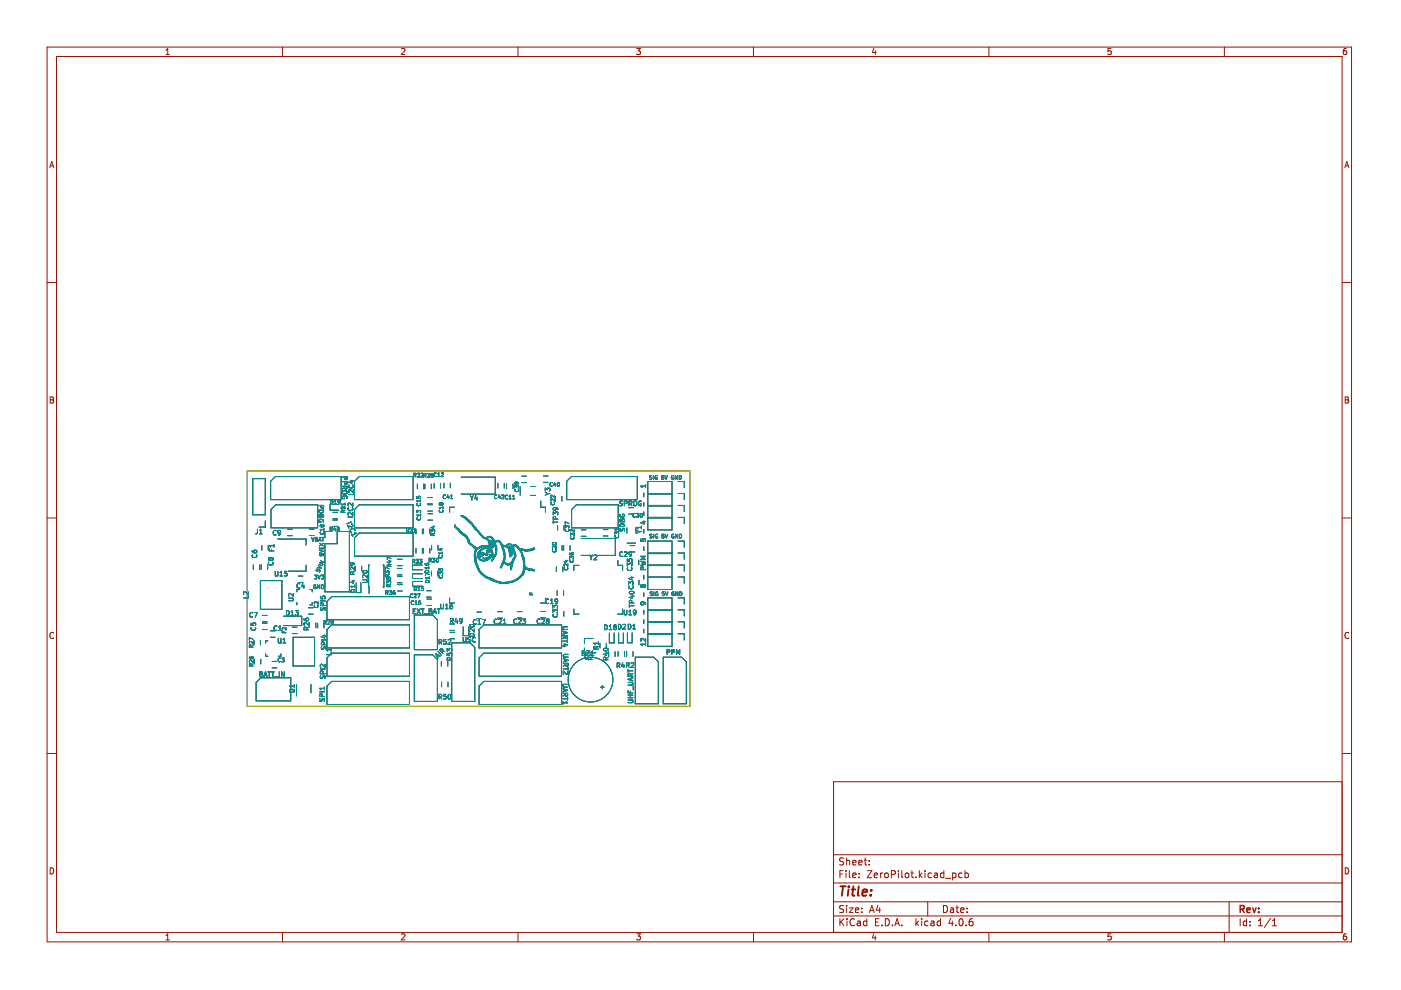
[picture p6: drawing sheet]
<svg xmlns="http://www.w3.org/2000/svg" width="297mm" height="210mm" viewBox="0 0 297 210" stroke-linecap="round" stroke-linejoin="round" font-family="sans-serif">
<g fill="none" stroke="#981200" stroke-width=".21">
<path d="M10 10h276.6v189.7h-276.6zM12 12h272.6v185.7h-272.6zM35.2 11.6h.7M35.2 10.6l.4-.3v1.3M59.9 10v2M85.1 10.4l.5-.1 .3 .3-.8 1h.8M109.8 10v2M135 10.3h.8l-.5 .5 .4 .1v.5l-.2 .2-.5-.2M159.7 10v2M185.3 10.2l-.3 .9h.8M185.6 10.7v.9M209.7 10v2"/>
<path d="M235.6 10.3h-.7v.6l.6-.1 .1 .6-.2 .2-.5-.2M259.6 10v2M285.4 10.3h-.4l-.1 .3-.1 .7 .2 .3 .5-.2-.1-.6h-.4l-.2 .2M10.6 35.5l.4-1.3 .4 1.3M10.7 35.2h.6M285.1 35.5l.5-1.3 .4 1.3M285.2 35.2h.7M10 59.9h2M284.6 59.9h2M10.6 84.2h.5l.2 .2-.2 .4 .2 .1 .1 .3-.3 .3h-.5zM10.6 84.8h.5M285.2 84.2h.4l.3 .2-.3 .4 .3 .1 .1 .3-.3 .3h-.5z"/>
<path d="M285.2 84.8h.4M10 109.8h2M284.6 109.8h2M11.4 134.2a.58 .58 0 0 0-.8 .5 .58 .58 0 0 0 .8 .6M286 134.2a.58 .58 0 0 0-.9 .5 .58 .58 0 0 0 .9 .6M10 159.7h2M284.6 159.7h2M284.6 165.7h-107.9v32M10.6 184a.66 .66 0 0 1 .8 .6 .66 .66 0 0 1-.8 .7zM35.2 198.4l.4-.4v1.3M35.2 199.3h.7M59.9 197.7v2"/>
<path d="M85.1 198.1l.5-.1 .3 .4-.8 .9h.8M109.8 197.7v2M135 198h.8l-.5 .5 .4 .1v.6l-.2 .1-.5-.1M159.7 197.7v2M176.7 194.2h107.9M176.7 191.2h107.9M176.7 187.2h107.9M176.7 181.2h107.9M178.1 185.3h.5M178.1 194.8v1.5M178.3 195.4l.6 .9M178.8 184.6h-.7v1.5"/>
<path d="M178.9 192.1l-.6-.1-.2 .1v.5l.6 .2 .2 .4-.3 .3-.6-.1M178.9 182l-.6-.1-.2 .1v.5l.6 .3 .2 .3-.3 .3-.6-.1M178.9 194.8l-.8 .8M179.4 184.6v.1M179.4 185.1v1M179.5 181.9v1.5M179.5 192v.1M179.5 192.5v1M179.5 182.5l.2-.1 .4 .1v.9M179.6 194.8v.1M179.6 195.3v1M180.1 192.5h.8l-.8 1h.8"/>
<path d="M180.1 184.6v1.3l.2 .2M180.8 185.6l.7-.1-.1-.3-.4-.1-.2 .2 .1 .7h.5M180.8 182.9l.7-.1-.1-.3-.4-.1-.2 .2 .1 .7h.5M181.1 194.9a.71 .71 0 0 0-.9 .5 .71 .71 0 0 0 .7 .9l.2-.2M181.4 193l.7-.2-.1-.2-.4-.1-.2 .2v.7h.6M181.8 195.4h.6v.9M182.1 182.9l.7-.1-.1-.3-.4-.1-.2 .2v.7h.6M182.1 186v.1M182.1 185.2v.1M182.4 195.6l-.5 .1-.2 .2 .2 .4 .5-.1M182.7 193.3v.2M182.7 192.6v.1"/>
<path d="M183.2 182.4h.6M183.4 181.9v1.3l.4 .2M183.8 195.4l-.4-.1-.3 .3 .1 .6h.6M183.8 194.8v1.5M183.9 184.6h1l-1 1.5h1M184.3 183.3v.1M184.3 182.5v.1M184.4 193.5l.5-1.5 .5 1.5M184.5 193.1h.7M185.3 197.9l-.3 1h.8M185.4 185.6l.7-.1-.1-.3-.4-.1-.2 .2v.7h.6M185.6 198.4v.9"/>
<path d="M185.6 195.5h.5M186.1 191.9l-.3 1.1h.9M186.4 194.8h-.8v1.5h.8M186.5 192.5v1M186.7 185.1v1M187 196.1v.2M187.1 185.1l-.4 .3M187.6 185.2l.3-.1 .4 .1v.6l-.1 .2-.3 .1-.3-.1zM187.7 194.8a.76 .76 0 0 1 .9 .7 .76 .76 0 0 1-.9 .8zM189 185.4l.7-.1 .1-.2v-.4l-.8-.1v1.5M189.2 196.1v.2M189.7 196.3l.5-1.5 .5 1.5"/>
<path d="M189.8 195.9h.8M190.5 184.6v.1M190.5 185.1v1M191.2 184.6v1.3l.2 .2M191.2 196.1v.2M192 185.2l.2-.1 .4 .1 .1 .6-.1 .2-.4 .1-.2-.1zM193.1 185.1h.6M193.3 184.6v1.3l.4 .2M194.2 186v.1M194.2 194.8v1.5M194.3 195.7l.5 .6M194.8 195.3l-.6 .6"/>
<path d="M194.9 184.6v1.5M195.1 185.5l.4 .6M195.4 194.8v.1M195.4 195.3v1M195.5 185.1l-.6 .6M196.1 184.6v.1M196.1 185.1v1M196.7 191.2v3M196.8 195.4l-.5-.1-.2 .3 .1 .6h.6M197.4 195.4h.6v.9M197.5 185.2l-.4-.1-.3 .3 .1 .6h.6M198 195.6l-.5 .1-.2 .2 .2 .4 .5-.1"/>
<path d="M198.1 185.2h.6l.1 .9M198.8 185.5h-.5l-.3 .2 .3 .4 .5-.1M199.4 195.4l-.4-.1-.3 .3 .1 .6h.6M199.4 194.8v1.5M200 192a.76 .76 0 0 1 .9 .7 .76 .76 0 0 1-.9 .8zM200.1 185.2l-.4-.1-.3 .3 .1 .6h.6M200.1 184.6v1.5M200.5 186.2h1.1M201.5 192.6h.6l.1 .9M201.5 194.7l-.3 1.1h.9M201.9 195.3v1M202 185.2l.4-.1 .3 .3-.2 .6h-.5"/>
<path d="M202 185.1v1.5M202.2 192.8l-.5 .1-.2 .2 .2 .4 .5-.1M202.7 192.5h.6M202.7 196.1v.2M202.9 192v1.3l.4 .2M203.5 194.9l.2-.1a.8 .8 0 0 1 .5 .7 .8 .8 0 0 1-.5 .8l-.4-.6zM203.7 193l.7-.2-.1-.2-.4-.1-.2 .2 .1 .7h.5M204 185.2l-.5-.1-.2 .3 .1 .6h.6M204.6 185.2l.4-.1 .3 .3-.1 .6h-.6M204.6 184.6v1.5M204.8 196.1v.2M205 193.3v.2"/>
<path d="M205 192.6v.1M206.2 194.8l-.4 .1a1.01 1.01 0 0 0 0 1.4l.5-.2v-.5l-.3-.2h-.4l-.1 .2M209.7 197.7v2M235.6 198h-.7v.6l.6-.1 .1 .7-.2 .1-.5-.1M259.6 197.7v2M260.6 191.2v6.5M262.9 194.8v1.5M264.3 195.4l-.4-.1-.3 .3 .1 .6h.6M264.3 194.8v1.5M265 196.1v.2M265 195.4v.1M266.8 196.3h.9"/>
<path d="M266.8 195.2l.4-.4v1.5M269.4 194.7l-1.3 1.9M269.8 196.3h.8M269.8 195.2l.4-.4v1.5M285.2 184a.66 .66 0 0 1 .8 .6 .66 .66 0 0 1-.8 .7zM285.4 198h-.4l-.1 .3-.1 .7 .2 .3 .5-.1-.1-.7h-.4l-.2 .2"/>
</g>
<path d="M262.9 192.8l.8-.1 .1-.2-.1-.4-.8-.1v1.5M263.3 192.8l.5 .7M264.4 193l.7-.2-.1-.2-.4-.1-.2 .2v.7h.6M265.6 192.5l.3 1 .4-1M266.9 193.3v.2M266.9 192.6v.1" fill="none" stroke="#981200" stroke-width=".3"/>
<path d="M178.2 187.9h1.1M178.7 187.9l-.2 2M179.9 188.6l-.2 1.3M180 187.9v.2M180.6 188.6h.7M180.9 187.9l-.2 1.7 .1 .2 .4 .1M182.1 187.9l-.2 1.7 .2 .3M182.9 189.2l.9-.1v-.4l-.6-.1-.3 .3v.9h.7M184.6 189.7v.2M184.7 188.7v.2" fill="none" stroke="#981200" stroke-width=".4"/>
<g fill="none" stroke="#000" stroke-width=".25">
<path d="M67.6 107.2h1l-.1 .5h-.4v-.5M67.6 108.2h1a.5 .5 0 0 1-.5 .6 .5 .5 0 0 1-.5-.6zM67.6 109.2h1v.3l-.2 .2-.3-.2-.3 .2-.2-.1zM68 110.6v.1h-.3a.45 .45 0 0 1 .4-.6 .45 .45 0 0 1 .4 .6M68.1 109.2v.3M72.6 101.1h1l-.1 .5h-.4v-.5M72.6 102.1h1l-.1 .5h-.4v-.5M72.6 103.1h1l-.1 .5h-.4v-.5M72.6 104.2l.3-.1h.5l.2 .4-.3 .2h-.6zM73 105.5v.2h-.3a.45 .45 0 0 1 .4-.6 .45 .45 0 0 1 .4 .6M73.1 103.3l-.5 .4M73.8 109.6h1"/>
<path d="M73.9 107.6a.44 .44 0 0 0 .4 .7 .44 .44 0 0 0 .4-.7M73.9 104.8h1M74 102.8a.44 .44 0 0 0 .4 .7 .44 .44 0 0 0 .4-.7M74.3 102h.6M74.4 110.7l-.9 .4M74.5 111.1l.3 .3-.2 .3-.9-.3 .3 .6M74.5 113.2l.3 .5M74.6 101.8v.7l-.7-.3M74.8 106.7v.6l-.7-.6-.3 .2 .1 .4M74.8 108.6v.7l-.7-.7-.3 .2 .1 .4M74.9 103.8v.7l-.7-.7-.3 .2 .1 .4M75.2 112.9l.4 .2-.9 .4"/>
<path d="M75.2 112.5a.44 .44 0 0 0-.6-.4 .44 .44 0 0 0-.1 .7M131.5 109.1a.45 .45 0 0 0 .4 .6 .45 .45 0 0 0 .4-.6h-.3v.1M131.5 111.2a.54 .54 0 0 1 .6-.1 .54 .54 0 0 1 .3 .5h-1zM131.5 112v.6a.42 .42 0 0 0 .5-.5h.4v.5M131.5 110.1h.2l.2 .2 .2-.3 .2 .1 .1 .5h-1zM131.9 110.3v.3M132 106.3h-.6a.42 .42 0 0 0 .5 .5v.4h-.5M132.4 106.7h.5v-.4l-.5-.1v1M133.4 106.7h.5v-.4l-.5-.1v1M133.6 106.7l.4 .5M134.4 106.4l.2-.2 .3 .2 .1 .5-.1 .3-.5-.1zM135.9 114.3v.4l.4 .1v-.5h.5v.5"/>
<path d="M135.9 119l1 .2-.7 .2 .7 .2-1 .3M135.9 106.3a.45 .45 0 0 0-.5 .4 .45 .45 0 0 0 .6 .4v-.3h-.2M136.2 110.6h.7M136.5 104.6v.7M136.5 106.6v.7M136.5 108.6v.7M136.5 112.3v.7M136.5 116v.7M136.5 110.5v.6l-.7-.3M136.9 103.1h-1l.3 .3M136.9 102.8v.6M136.9 118h-1l.7 .3-.7 .3h1"/>
<path d="M68 126.4v.5l.4 .1v-.5l.5-.1v.6M68 127.4h1M68 128.8l.1 .5a.42 .42 0 0 0 .5-.4h.3v.5M68.2 135.7h1M68.2 137.1v.5a.42 .42 0 0 0 .6-.4h.3v.5M68.5 128.4l-.1-.5h-.3l-.1 .5h1M68.5 134.8h.7M68.7 136.7l-.1-.5h-.4v.5h1M68.8 134.6v.7l-.7-.3M87.6 129.6h.4M88.1 129.1h-.5v1h.5M88.4 129.1l.7 1"/>
<path d="M89.1 129.1l-.7 1M89.3 129.1h.6M89.6 129.1v1M90 130.2h.8M91 129.6h.3M91 129.1h.3l.2 .2-.2 .3 .3 .3-.2 .2h-.4zM91.9 130.1l.3-1 .3 1M92 129.8h.4M92.7 129.1h.6M92.8 138.2l.8 .7M93 129.1v1M93 139l-.3 .3"/>
<path d="M93.3 139.1l-.9-.5 .4 1M93.6 138.2l.3-.4-.3-.3-.4 .3 .7 .7M93.7 138l.6 .1M98.2 135.1v.8l.2 .2 .4-.2v-.8M99.8 135.2h-.5a.42 .42 0 0 0 .4 .6v.3h-.5M100.8 135.2a.44 .44 0 0 0-.6 .4 .44 .44 0 0 0 .6 .4M119.3 134.8h1l-.1 .5h-.4v-.5M119.3 133.8l1 .3-1 .4M119.3 135.9h1M119.3 137h.7M119.4 139.7l1 .3-1 .3M119.6 133.9v.5"/>
<path d="M119.7 139.8v.4M119.8 135l-.5 .4M120.3 132.9h-.8l-.2 .2 .2 .4h.8M120.3 135.7v.5M120.4 136.7l-.8-.2v.6M120.4 138.8h-.8l-.2 .1 .2 .4h.8M136.2 124.4v.1M136.3 127.7l.2 .2-.1 .2-.4 .1-.1-.3 .2-.2h.5l.3 .4M136.3 124.1l-.2-.1-.2 .1 .1 .4h.2M136.3 124.1l.2-.1 .4 .1-.2 .4-.4-.2M136.3 124.3l-.1 .1M136.3 124.1v.2"/>
<path d="M136.4 120.8l-.1-.5-.3-.1-.1 .6h1M136.5 122v.8M136.5 125.7v.8M136.5 129.4v.8M136.5 131.4v.8M136.5 133.4v.8M136.9 135.4v.6l-.7-.6-.3 .2 .1 .3M136.9 136.3v.6M136.9 136.6h-1l.3 .3M141.4 138.3l.5-.1 .1-.4-.6-.1v1M142.4 138.3l.5-.1 .1-.4-.6-.1v1M143.4 138.7v-1l.4 .8 .3-.8v1"/>
<path d="M55.1 142.4h.3l.2 .2-.2 .3 .3 .4-.2 .1h-.4zM55.1 142.9h.3M56 143.4l.3-1 .3 1M56 143.2h.5M56.8 142.4h.6M57.1 142.4v1M57.6 142.4h.5M57.9 142.4v1M58.2 143.5h.8M59.2 142.4v1M60.3 142.4v1l-.6-1v1M67.8 146.7h1"/>
<path d="M67.8 148.1l.1 .5a.42 .42 0 0 0 .5-.4h.3v.5M67.9 141.8h1M68 143.3v.5a.42 .42 0 0 0 .5-.5l.4 .1v.4M68.3 147.7l-.1-.5h-.3l-.1 .5h1M68.4 142.8v-.4l-.4-.1-.1 .5h1M68.8 145.7v.6M68.8 146h-1l.3 .3M68.9 140.8v.7l-.7-.7-.3 .2 .1 .4M119.3 146l1 .3-1 .4M119.3 148.7v.6M119.3 147h1l-.1 .5h-.3l-.1-.5M119.3 148.2h1"/>
<path d="M119.4 140.7h1v.4M119.4 141.8h1M119.6 146.1v.5M119.8 147.3l-.5 .3M119.9 140.9l-.5 .3M119.9 140.7l.1 .4 .3 .1M120 148.7l.3 .3h-1M120.3 145.1h-.8l-.2 .2 .2 .4h.8M120.3 147.9v.5M120.3 142.4l.1 .3-.2 .2-.8-.6v.6M120.4 141.1l-.1 .1M120.4 141.5v.6"/>
<path d="M133.2 148.4h.8l.2 .2-.2 .4h-.8M133.2 144.7h.8l.2 .2-.2 .4h-.8M133.2 147.9h1M133.2 147.4h1M133.2 146.4v.5h1M133.2 141.9v.6M133.2 142.2h1M133.6 146.5v.4M133.6 147.4v.5M133.7 143.4l-.1-.5-.3-.1-.1 .6h1M133.9 143.8v.5M134.2 143.7l-1 .3 1 .4"/>
<path d="M134.2 142.8l-.5 .3M134.3 145.5v.8"/>
</g>
<g fill="none" stroke="#000" stroke-width=".21">
<path d="M52.4 99.8h93.9v50h-93.9zM53.5 116.7l.2 .5h.6l.2-.2-.1-.3h-.5l-.1 .3 .2 .2M53.6 117.6a.44 .44 0 0 0 .4 .6 .44 .44 0 0 0 .4-.6M53.6 101.5h2.6v7.7h-2.6zM53.7 119.8v1M54.6 112.2l-.1 .9-.3 .1M55 112.5l.3-.3v1M55 113.2h.6M55.1 119.8v1M55.4 119.7v1M55.5 115.6v1M56.2 110.4v1.3h-1.3"/>
<path d="M56.7 119.7v1M56.9 115.6v1M57 119.2a.44 .44 0 0 0 .4 .6 .44 .44 0 0 0 .4-.6M57.1 116.3v.5h1M57.3 118.4l-.2-.2-.2 .2 .2 .4 .2-.2M57.3 118.4l.2-.2 .4 .2-.2 .4-.4-.2M57.3 118.4v.2M57.4 102l1-1h13.9v4.9h-14.9zM57.5 108l1-1h8.8v4.9h-9.8zM57.6 116.5v.3M58.1 115.4v.6M58.1 115.7h-1l.3 .3"/>
<path d="M58.5 112.5a.44 .44 0 0 0-.6 .4 .44 .44 0 0 0 .6 .5M58.9 114.3h6v1.2M59.5 112.9l-.2 .2-.3-.1v-.5l.3-.1 .2 .2-.1 .6-.4 .2M61 113.6h1M61 112.2h1M64.9 119.8v1.3h-3.8M65.6 112.2h1M65.6 113.5h1M66.1 113.9l.2 .8 .3-.8M66.9 114.3h.2M67.1 114.3l.1 .1M67.1 114.3l.1-.3-.3-.1v.8h.3l.1-.3"/>
<path d="M67.2 114.4h.1M67.5 119.9l.6 .6-.8-.1M67.5 114.7l.3-.8 .3 .8M67.6 119.6l.7 .4M67.6 114.5h.4M67.7 116v.4h.8v-.4M67.7 117.4v.4h.4v-.3l.4-.1v.4M67.7 116.6l.8 .3-.8 .3M67.7 115.2l.8 .5M67.9 111.4a.39 .39 0 0 1 .5-.2 .39 .39 0 0 1 .2 .4 .39 .39 0 0 1-.4 .2 .39 .39 0 0 1-.3-.4zM68 112.8a.35 .35 0 0 0 .3 .5 .35 .35 0 0 0 .3-.5M68 118.9l.7 .3-.9 .1 .7 .3"/>
<path d="M68.1 116.1v.3M68.2 113.9h.5M68.5 113.9v.8M68.5 115.2l-.8 .5M68.7 112v.5M68.7 112.3h-.8l.2 .2M68.9 115.3h2.6v-2.6h2.6v12.8h-5.2zM70.1 106a.4 .4 0 0 1 .5 .4 .4 .4 0 0 1-.5 .4zM70.2 112.2l.3 .4M70.2 112.7h-1.3v1.3M70.4 111.8h-.4v.8M70.4 111.8v.1"/>
<path d="M70.4 111.9v.3h-.4M70.6 110.3h.9M70.6 111.6h.9M70.6 108.6h1M70.6 110h1M70.9 106.3l.2-.3v.8M70.9 106.8h.5M70.9 111.7l-.1 .6h.5M71.1 112v.6M71.5 111.9l.2-.1 .3 .1M71.5 112l.2 .1M71.5 111.9v.1"/>
<path d="M71.7 112.1l-.2 .2 .2 .3 .3-.2-.2-.3M71.7 112.1h.1M71.8 107h-1.8v1.2h1.8M72 111.9v.1M72 112l-.2 .1M72.1 106.4l-.4 .1v-.4l.3-.1 .1 .2v.4l-.4 .2M72.3 107.5v.4h.4v-.4h.4v.4M72.8 108.6l-.1-.3-.3-.1-.1 .4h.8M73.1 108.2l-.3 .3M73.1 106.7v.4M73.1 106.9h-.8l.3 .2M74.7 119.3l.1 .5h-.4l-.1-.3 .2-.2h.4l.2 .5"/>
<path d="M75.2 102l1-1h11.4v4.9h-12.4zM75.2 108l1-1h11.4v4.9h-12.4zM75.2 114l1-1h11.4v4.9h-12.4zM78.4 119.8h-.2l.1 6M81.2 119.8h.2v4.7h-.2M82.4 119h.5M82.6 118.9v.5l-.5-.2M82.9 119.7l-.4 .2M82.9 118.4l-.8-.3v.5M84.3 118.6h1M84.3 119.9h1M86.4 112.5l.3 .4"/>
<path d="M86.6 112.4l-.4 .1M86.6 112.4v-.3h-.4v.8M86.6 112.4h.1M86.9 112.1h.5l-.2 .3h.2v.4h-.5M87.5 119h.4v-.3l-.4-.1v.8M87.7 119l.2 .4M87.7 112.3l.3-.2v.8M87.7 112.9h.5M87.9 100.8l.3 .3M88.1 100.4l-.4-.1v.8M88.1 100.4h.1M88.2 100.4l-.1 .3-.4 .1"/>
<path d="M88.2 112.2v1M88.2 116.3v1M88.2 118.6h.5l-.3 .3 .3 .1v.3h-.5M88.3 105.3v.3l.4 .1v-.4h.4v.4M88.4 108.7v-.5l.3 .3 .1-.2h.3v.4M88.4 106.7a.35 .35 0 0 0 .3 .5 .35 .35 0 0 0 .4-.5M88.5 109.8a.35 .35 0 0 0 .3 .5 .35 .35 0 0 0 .3-.5M88.5 100.3h.5l-.3 .3 .2 .1v.4h-.4M88.5 102.6v1M89 118.6h.5l-.3 .3 .2 .1v.3h-.4M89.1 106v.4M89.1 106.2h-.8l.3 .2"/>
<path d="M89.2 109v.5M89.2 109.2h-.8l.2 .3M89.3 100.4l.3-.1 .1 .3-.5 .5h.5M89.6 119.8h-2.1v1h2.1M89.6 112.2v1M89.6 116.3v1M89.8 112.1v1M89.8 116.3v1M89.8 102.6v1M89.9 100.8h.3l.1-.3-.4-.1v.8M90 100.8l.3 .4M90.1 102.6v1"/>
<path d="M90.1 119.5l.1 .2 .3 .2M90.5 119.5v.3M90.5 119.5h.1M90.5 119.8l.1 .1M90.5 119.5h.3M90.6 101.1h.4M90.6 100.4h.5l-.3 .3 .2 .1v.3M90.7 105.5h1M90.7 106.8h1M90.7 107h1M90.7 108.4h1M90.7 110.3h1"/>
<path d="M90.7 108.9h1M90.8 119.5h.1M90.9 119.5l-.1 .3-.3 .1M91 101.1h.1M91.1 112.1v1M91.1 116.3v1M91.2 118.8l.2 .4M91.4 118.8h-.4M91.4 112.8v-.5l.3 .3v-.2h.4v.4M91.4 118.7v-.3h-.4v.8M91.4 118.7v.1M91.4 102.6v1"/>
<path d="M91.5 115.6v1M91.6 111.6h.6M91.7 118.4h.5l-.3 .3 .3 .1v.3h-.5M91.8 113.5l-.1-.3-.3-.1v.4h.8M91.8 100.4h-.4v.4l.4-.1v.4h-.4M91.9 111.5v.5l-.6-.2M92 102.5v1M92.2 113.1l-.4 .3M92.5 100.3a.35 .35 0 0 0-.5 .3 .35 .35 0 0 0 .5 .4M92.6 118.4h.1a.37 .37 0 0 1 .3 .4 .37 .37 0 0 1-.4 .3zM92.8 101h.5M92.8 100.5l.2-.3v.8"/>
<path d="M92.9 115.6v1M93.1 117.8a.35 .35 0 0 0 .3 .5 .35 .35 0 0 0 .3-.5M93.2 108.2a.35 .35 0 0 0 .3 .5 .35 .35 0 0 0 .3-.5M93.3 116.4h.5M93.4 102.5v1M93.5 106.8l-.2-.2-.2 .2 .2 .3 .2-.2M93.5 106.8l.1-.2 .3 .2-.1 .3-.3-.2M93.5 106.8v.1M93.5 116.2v.5l-.5-.2M93.6 100.3l.3-.1 .1 .3-.5 .5h.5M93.8 117.3h-.8l.2 .2M93.8 117v.5"/>
<path d="M93.9 107.6h-.8l.3 .2M93.9 107.4v.4M94.1 102.4v1M94.5 105a.35 .35 0 0 0-.5 .3 .35 .35 0 0 0 .5 .3M95 104.9l-.2 .6h.5M95.1 105.2v.5M95.5 102.4v1M95.5 105.7h.5M95.5 105.1l.3-.2v.8M96.4 107.5h-1.1v1.1M97.8 101.2h7.2v3.6h-7.2M99.7 105.1l.3 .5"/>
<path d="M100 105.6v.5M100.4 105.1l-.4 .5M100.9 105l-.2 .7h.6M101.1 105.4v.7M105.3 105a.35 .35 0 0 0-.5 .3 .35 .35 0 0 0 .5 .4M105.6 102.5v1M105.8 104.9l-.2 .6h.5M106 105.2v.5M106.4 105l.3-.1 .1 .3-.5 .5h.5M106.9 102.5v1M107.4 102.6v1M107.6 105.1a.35 .35 0 0 0-.5 .3 .35 .35 0 0 0 .5 .3"/>
<path d="M107.9 105.8h.5M107.9 105.2l.2-.2v.8M108.7 105.2l.2-.2v.8M108.7 105.8h.4M108.8 102.6v1M109.2 103.7a.35 .35 0 0 0 .4 .5 .35 .35 0 0 0 .3-.5M109.5 102.2l.1 .4h-.4v-.2l.1-.2 .5 .1 .2 .3M109.5 103.1v.2l-.3-.3v.5M109.5 103l.4 .1v.4M109.5 103v.1M110.3 103.2v1.8M110.6 102.3h1"/>
<path d="M110.6 101h1M112.4 103.2h1.1M112.4 105h1.1M114.7 106.2v1.3h.9v1.1M115.2 102.3h1M115.2 100.9h1M115.6 104.3l.5 .4M115.6 104.1v-.6l.4 .3 .1-.3h.4v.6M116.1 104.7h.5M116.1 104.7l-.5 .3M116.8 106.2h.1M116.8 106.5a.35 .35 0 0 0 .4 .5 .35 .35 0 0 0 .3-.5"/>
<path d="M117.1 102.4a.35 .35 0 0 0-.5 .3 .35 .35 0 0 0 .5 .3M117.2 115.1a.39 .39 0 0 1 .4-.1 .39 .39 0 0 1 .3 .4 .39 .39 0 0 1-.5 .1 .39 .39 0 0 1-.2-.4zM117.2 116.5a.35 .35 0 0 0 .3 .5 .35 .35 0 0 0 .3-.5M117.3 109.2v-.7l.4 .4 .1-.3h.4v.6M117.3 110.4v.6M117.3 110.7h1M117.6 105v.5l-.6-.5-.2 .2v.3M117.6 105.8v.5l-.6-.5-.2 .1v.3M117.6 102.3l-.2 .5h.5M117.7 107.6l.2 .2v.3h-.5l-.1-.3 .2-.2h.5l.3 .5M117.8 105.3v1M117.8 102.6v.5"/>
<path d="M117.8 110.1v-.5l-.4-.1-.1 .6h1M117.8 115.7v1M117.9 115.8v.5l-.5-.5-.3 .1 .1 .3M118.2 111.4v1M118.2 103l.1 .1M118.2 102.4v.6M118.3 102.3l-.1 .1M118.3 103.1h.2M118.3 102.3h.2M118.5 102.3v.1M118.5 102.4v.6M118.5 103v.1"/>
<path d="M119.1 105.3v1M119.2 115.7v1M119.5 115.7v1M119.6 111.4v1M119.8 111.9v-.5l.3 .3 .1-.2h.4v.4M119.9 118.9h.5M119.9 112.2a.35 .35 0 0 0 .3 .5 .35 .35 0 0 0 .4-.5M120.1 118.8v.5l-.6-.2M120.4 119.6v.5l-.6-.5-.2 .1 .1 .3M120.6 111l-.8-.4v.6M120.8 118.4v-.5l.3 .3 .1-.2h.3v.4M120.8 117.3l.2 .3h.4l.2-.1-.1-.3-.4 .1 .1 .3"/>
<path d="M120.9 118.7a.35 .35 0 0 0 .3 .5 .35 .35 0 0 0 .3-.5M120.9 115.7v1M120.9 113.6v-.5l.4 .2v-.2h.4v.5M121 112.7v.1M121 113.8a.35 .35 0 0 0 .3 .5 .35 .35 0 0 0 .4-.5M121.2 101h13.9v4.9h-14.9v-3.9zM121.7 112.3v.5l-.5-.5-.3 .2 .1 .2M122.2 107h8.9v4.9h-9.9v-3.9zM122.7 119.9h-1v1M123.2 114.2h7.3v3.6h-7.3M123.2 112.3h1M123.2 113.7h1"/>
<path d="M125 117.7l.3 .5M125.3 118.2v.5M125.7 117.7l-.4 .5M125.9 117.8l.4-.1 .2 .3-.6 .7h.6M127.9 113.6h1M127.9 112.3h1M130.4 113.3v-.5l.3 .2v-.2h.4v.5M130.4 113.5a.35 .35 0 0 0 .4 .5 .35 .35 0 0 0 .3-.5M131 118.8v1.1h1v1M131.2 112.2h-.8l.2 .3M131.2 112v.5M132 117.1a.44 .44 0 0 0-.6 .4 .44 .44 0 0 0 .6 .4"/>
<path d="M132.4 117.1l.4-.1 .1 .3-.6 .7h.6M132.9 111.9v1.1M133 115.2h1.8M133 118.5v.5h.5l-.1-.5h.5v.5M133.3 107.6h1M133.3 109h1M133.6 115.7h1M133.6 117h1M133.9 117.4l-.2 .2h-.3v-.5l.3-.1 .2 .2v.6l-.5 .2M134.1 118.8v1M134.3 109a.37 .37 0 0 0-.1 .5 .37 .37 0 0 0 .5 .1M134.7 108.9l-.4 .1"/>
<path d="M134.8 111.9v1.1M134.9 108.9h.5l-.2 .3h.2v.4h-.5M135 112.4l.5 .3M135.4 118.8v1M135.5 112.7h.5M135.5 112.7l-.5 .4M135.9 108.9a.37 .37 0 0 1 .3 .4 .37 .37 0 0 1-.4 .3zM136 111.5v.6M136 111.8h-1l.3 .3M137.3 102.1h5.2v10.3h-5.2zM137.3 114.7h5.2v10.3h-5.2zM137.3 104.7h5.2"/>
<path d="M137.3 107.2h5.2M137.3 109.8h5.2M137.3 109.7h5.2M137.3 117.4h5.2M137.3 117.3h5.2M137.3 119.9h5.2M137.3 119.8h5.2M137.3 104.6h5.2M137.3 107.3h5.2M137.8 114h.4M138.2 113.7v.1M138.2 100.9h-.4v.2l.4 .4-.2 .1h-.3"/>
<path d="M138.2 114h.1M138.2 113.8v.2M138.2 113.3h-.3l-.1 .1 .4 .3M138.5 100.8v.8M138.6 113.3v.8M139.3 113.7h.1v.3M139.3 100.9a.36 .36 0 0 0-.4 .3 .36 .36 0 0 0 .5 .3v-.2h-.2M139.4 113.3a.37 .37 0 0 0-.5 .4 .37 .37 0 0 0 .5 .3M139.4 114h.1M140.3 101.2h.1M140.3 101.2h.4M140.3 114h.1"/>
<path d="M140.7 101.2h.1M140.7 101.2v.4l-.4-.1M140.7 100.8h-.4v.4M140.8 113.3h-.4l-.1 .3h.3l.2 .1-.1 .3h-.3M141 100.8l.2 .8 .3-.8M141 113.3l.3 .8 .3-.8M142.8 100.9a.36 .36 0 0 0-.5 .3 .36 .36 0 0 0 .5 .3v-.2h-.1M142.8 113.3a.36 .36 0 0 0-.4 .4 .36 .36 0 0 0 .5 .3v-.3h-.2M143.6 100.8v.8l-.4-.8v.8M143.7 113.3v.8l-.5-.8v.8M143.7 102.1h1.4v1.3M143.7 104.6h1.4v1.4"/>
<path d="M143.7 107.2h1.4v1.3M143.7 109.7h1.4v1.3M143.7 114.7h1.4v1.3M143.7 117.3h1.4v1.3M143.7 119.8h1.4v1.3M144 100.8a.4 .4 0 0 1 .5 .4 .4 .4 0 0 1-.5 .4zM144.1 113.3a.4 .4 0 0 1 .4 .4 .4 .4 0 0 1-.4 .4zM52.6 125.5v.6l-.7-.6-.3 .1 .1 .4M52.6 126.3v.5h-1M52.9 139.3v.4h.4l-.1-.4h.4v.4M53.2 132.1v.5h.5l-.1-.4 .5-.1v.5M53.3 137.2l-.1-.4h-.3v.4h.8"/>
<path d="M53.3 133a.44 .44 0 0 0 .4 .6 .44 .44 0 0 0 .4-.6M53.6 130a.44 .44 0 0 0-.7 .4 .44 .44 0 0 0 .7 .4M53.7 136.8l-.4 .2M53.7 135.5l-.8-.3v.5M53.7 136v.5l-.6-.5-.2 .2v.3M53.9 135.8v1M53.9 129.9h.6l-.4 1M53.9 139.8v1M55.2 123.1h4.6v6.1h-4.6zM55.2 135.8v1M55.3 139.8v1M55.6 131.8h1"/>
<path d="M55.6 132.1h1M55.6 130.5h1M55.6 133.5h1M56.3 138.6v.5h.5M56.8 135.9h-.5v.5M57.3 133.8h1M57.3 135.1h1M58.4 121.1v.8l.1 .2 .4-.2v-.8M58.7 132.8a.44 .44 0 0 0-.6 .4 .44 .44 0 0 0 .6 .4M59 135.3v.9l.4 .1 .2-.2M59.1 133.7h.6M59.1 133l.3-.3v1"/>
<path d="M59.3 122.1h.6M59.3 121.4l.3-.3v1M59.5 139.6a.35 .35 0 0 0-.5 .3 .35 .35 0 0 0 .5 .3M59.6 138.6v.5h-.5M59.6 135.3v1.1M59.7 139.5h.5l-.2 .3 .2 .1v.3h-.5M59.8 133.8v.4h.8M60 136.3h.6M60 135.6l.3-.3v1M60.1 130.6h3.9v2h-3.9M60.2 133.9v.3M60.6 133.1v.4l-.5-.4-.3 .1 .1 .3"/>
<path d="M60.7 129.5a.5 .5 0 0 1 .6 .5 .5 .5 0 0 1-.6 .5zM60.8 121.1h-.5v.5h.5v.4h-.5M61.2 126.8h.8l.2 .2-.2 .4h-.8M61.7 130.5h.6M61.7 129.7l.3-.2v1M62 133h1M62 134.3h1M62.1 135.1h4.6v6.1h-4.6zM62.2 125.8v.6l-.7-.6-.3 .2 .1 .4M62.6 129.5h.6l-.3 .3 .3 .1v.5h-.6M62.9 127.7v.5M63.2 123.5h1"/>
<path d="M63.2 122.1h1M63.4 125h-.5v.5M63.6 123.8a.44 .44 0 0 0-.7 .4 .44 .44 0 0 0 .7 .4M64.2 123.7l-.2 .7h.6M64.4 124.1v.6M64.4 131.2l.3 .4h.5l.2-.2-.1-.3-.4 .1-.1 .2 .2 .2M65 133.5l-.1-.4-.4-.1-.1 .5h1M65.4 130.2h1M65.4 128.9h1M65.4 133l-.4 .3M65.4 132v.6l-.7-.6-.3 .2 .1 .4M65.6 132.1v1"/>
<path d="M65.7 125h.5v.5M66.2 127.7v.5h-.5M66.7 121.9h.5l-.3 .3 .2 .1v.4h-.4M66.7 128.3a.35 .35 0 0 0 .3 .5 .35 .35 0 0 0 .4-.5M67 124a.36 .36 0 0 0-.5 .4 .36 .36 0 0 0 .5 .3v-.2h-.2M67 132.1v1M67.2 120.6l-.2 .4 .3 .2 .2-.4 .3 .1-.2 .4M67.3 132.1v1M67.4 121.9l.3 .8 .2-.8M67.4 127.6v.5l-.5-.5-.3 .1 .1 .3M67.8 124v.8l-.5-.8v.8M68.1 121.9h.5l-.3 .3 .3 .1v.4h-.5"/>
<path d="M68.2 124a.4 .4 0 0 1 .4 .4 .4 .4 0 0 1-.4 .4zM68.7 132h.4v-.3l-.4-.1v1.5M68.9 132l.3 .4M69.3 133.5l1-1h16.5v4.9h-17.5zM69.5 131.7l.3-.1 .1 .2-.5 .6h.5M70.2 137.8h-1l.3 .2M70.2 138.3v.5h-1M70.2 137.5v.5M70.3 132h.1M70.3 138.5h16.5v4.9h-17.5v-3.9zM70.3 126.5h16.5v4.9h-17.5v-3.9zM70.4 131.9l-.2-.1 .2-.2 .3 .1-.2 .2"/>
<path d="M70.4 131.9h.1M70.4 131.9l-.1 .1M70.5 131.9l.2 .2-.2 .3-.2-.1v-.3M74.5 125.1a.43 .43 0 0 1 .5 0 .43 .43 0 0 1 .2 .5h-.8zM74.6 123.2h.6M74.7 121.8v-.5l-.2-.1-.2 .6h.8M74.9 123v.7l-.6-.3M75.1 121.2l-.4 .3M75.1 120.2v.7l-.6-.7-.2 .2 .1 .4M75.2 124v.6M75.2 124.3h-.8l.2 .3M75.3 120.1v1"/>
<path d="M75.5 123.5v2.1h1v-2.1M76.7 120.1v1M76.9 122.9h.8l.2 .2-.2 .4h-.8M77 121.1a.48 .48 0 0 1 .5-.2 .48 .48 0 0 1 .3 .5 .49 .49 0 0 1-.5 .2 .49 .49 0 0 1-.4-.5zM77.9 121.9v.6l-.7-.6-.3 .2 .1 .4M81.7 121.5v-.4l.3 .2 .1-.2h.3v.4M81.8 125.7l.4-.1v-.3l-.4-.1v.8M82 125.7l.3 .3M82 123.7v-.5l.3 .2 .1-.2h.3v.5M82.1 122.3v-.4h-.3l-.1 .4h.8M82.4 122.6l.1-.2 .3 .2-.1 .3-.3-.2M82.4 122.6l-.2-.2-.2 .2 .2 .3 .2-.2"/>
<path d="M82.4 122.6v.1M82.4 124.4v-.4h-.3l-.1 .4h.8M82.5 121.8l-.4 .3M82.5 120.6l-.8-.3v.5M82.5 120.1v-.4h-.3l-.1 .4h.8M82.5 125.2h.5l-.2 .3 .2 .1v.4h-.5M82.8 123.9l-.4 .3M83.7 125.2l-.3 .2-.1 .5 .2 .1h.3l-.1-.4-.4 .1M84.2 120.5h1M84.2 121.9h1M84.2 122.2h1M84.2 123.6h1"/>
<path d="M84.3 124h1M84.3 125.3h1M87.5 126a.35 .35 0 0 0-.5 .3 .35 .35 0 0 0 .5 .3M87.7 127.5a.35 .35 0 0 0-.5 .3 .35 .35 0 0 0 .5 .3M87.8 126l.3-.1 .2 .2-.5 .6h.5M87.8 124.4a.4 .4 0 0 1 .5 .4 .4 .4 0 0 1-.5 .4zM87.8 130.4h3.9l1 1v6.3h-4.9zM87.8 138.8h3.9l1 1v8.9h-4.9zM88 127.6l.2-.2v.8M88 128.2h.4M88.5 125.9h.6l-.4 .8M88.6 125.2h.4"/>
<path d="M88.6 124.6l.2-.2v.8M89.1 127.4l-.3 .2-.1 .4 .2 .2 .3-.1-.1-.4-.4 .1M89.4 124.8h.3l.1 .3-.1 .1-.3-.1M89.4 124.8h.1M89.6 121.7h-2.1v1h2.1M89.6 123.3h-2.1v1h2.1M89.8 124.4h-.4v.4M90.2 121.1a.43 .43 0 0 1 .4-.1 .43 .43 0 0 1 .3 .4h-.8zM90.2 123.2a.43 .43 0 0 1 .5-.1 .43 .43 0 0 1 .3 .4h-.8zM90.4 125.2h1M90.4 126.6h1M90.5 127h1"/>
<path d="M90.5 128.4h1M90.9 120.4h-.8l.2 .2M90.9 120.2v.4M91 121.8l-.8-.3v.5M91 122.3v.5M91 122.5h-.8l.2 .3M91.5 121.1v1M92.8 121.1v1M93 121.8v-.5l.3 .3 .1-.3h.4v.5M93.1 136.1h.5v-.4l-.5-.1v1M93.1 122.1a.35 .35 0 0 0 .3 .5 .35 .35 0 0 0 .4-.5M93.3 136.1l.4 .5"/>
<path d="M93.4 120.7l.1-.2 .3 .2-.1 .3-.3-.2M93.4 120.7l-.2-.2-.2 .2 .2 .3 .2-.2M93.4 120.7v.1M93.4 128.1v.8l.2 .2 .4-.2v-.8M94.4 129.1h.6M94.4 128.4l.3-.3v1M94.6 135.6h-.5l-.1 .5 .5-.1 .1 .5h-.6M94.8 138.5v.5h.5l-.1-.4 .2-.2 .4 .2M95 135.7l.4-.1 .2 .3-.7 .7h.7M95.3 140v-.5l-.4-.1-.1 .6h1M95.3 126.8v1.1h1.1M95.4 132.3h1"/>
<path d="M95.4 133.7h1M95.4 134.1h1M95.4 135.4h1M95.4 128.6v.1M95.5 128.5l-.1 .1M95.5 131.7l.5-.1v-.4l-.5-.1v1M95.8 131.7l.3 .4M95.8 136.3h3.9l1 1v11.4h-4.9zM95.8 139.4l-.5 .3M95.8 137.7l-.4-.2-.2 .3-.4-.3v.6M95.8 138l-.1 .1M95.8 138.9l-.1 .1"/>
<path d="M95.9 128.1h-.3l-.2 .4v.5h.5v-.4l-.4-.1M96.7 131.1l-.2 .7h.6M97 131.5v.6M98 131.6l-.2 .2-.3-.1v-.5l.3-.1 .2 .2-.1 .6-.4 .2M98.2 132.9v1.9h1.2v-1.9M99.6 132.6a.49 .49 0 0 1 .5-.3 .49 .49 0 0 1 .4 .5 .49 .49 0 0 1-.6 .3 .49 .49 0 0 1-.3-.5zM99.7 134.4a.52 .52 0 0 1 .6-.1 .52 .52 0 0 1 .2 .6h-1zM100.5 133.4v.6l-.7-.6-.3 .2 .1 .3M101 131.4a.44 .44 0 0 0-.7 .5 .44 .44 0 0 0 .7 .4M101.1 131.1h1M101.1 129.8h1M101.3 131.6l.3-.2v1"/>
<path d="M101.3 132.4h.6M101.6 133.5l1-1h16.5v4.9h-17.5zM102.2 131.4h.7l-.4 1M102.6 138.5h16.5v4.9h-17.5v-3.9zM105.4 131.4a.44 .44 0 0 0-.7 .4 .44 .44 0 0 0 .7 .4M105.5 131.1h1M105.5 129.7h1M105.7 131.4l.4-.1 .2 .3-.6 .7h.6M106.7 132.3h.6M106.7 131.6l.3-.3v1M109.5 131.3a.44 .44 0 0 0-.6 .4 .44 .44 0 0 0 .6 .5M109.7 129.7h1"/>
<path d="M109.7 131h1M109.9 131.3l.4-.1 .2 .3-.6 .7h.6M110.8 131.2h.6l-.3 .4 .3 .1v.5h-.6M114.5 131.3a.44 .44 0 0 0-.6 .4 .44 .44 0 0 0 .6 .4M114.6 129.6h1M114.6 131h1M114.9 131.3l.4-.1 .1 .3-.6 .7h.6M115.6 126.8v1.1h-1M116 131.7h.2M116 131.7l-.2-.2 .2-.3 .4 .2-.2 .3M116 131.7l-.2 .1 .2 .4 .4-.2-.2-.3M116.3 127.1a.44 .44 0 0 0-.6 .4 .44 .44 0 0 0 .6 .4"/>
<path d="M116.7 127.3l.3-.3v1M116.7 128h.6M117.2 128.9v-.6l.4 .4 .1-.3h.4v.5M117.2 129.9v-.6l.4 .3 .1-.3h.4l.1 1.4M117.3 130.2a.48 .48 0 0 0 .3 .7 .48 .48 0 0 0 .6-.4M118 120.2v1M118.1 130.2l.1 .2M118.1 125.3v.9M118.2 129.7l-.1 .2M118.2 127.4l-.2 .2h-.2l-.1-.5 .3-.1 .2 .2v.5l-.4 .3M119.3 120.2v1M119.5 125.3v.9"/>
<path d="M119.5 129.7v1M119.7 120.3a.35 .35 0 0 0 .3 .5 .35 .35 0 0 0 .3-.5M121.7 129.1v1.1h1M123.4 138.4h.4M123.4 138h.4l.2 .2-.2 .2 .2 .4-.2 .2h-.4zM123.9 137.4v1M123.9 138.4h2.5M124.1 139l.2-.2 .4 .2v.5l-.1 .3-.5-.1zM124.2 139.6l.6 .3M124.3 138h.7l-.7 1h.7M125.1 138.9l.4-.1 .2 .3-.6 .7h.6M125.3 138.3l.3-.3v1"/>
<path d="M125.3 139h.6M125.8 135.4h-1.9v1M126.4 137.6v-.5h-.4l-.1 .5h1M126.9 136.4h-1l.3 .3M126.9 137.1l-.5 .3M126.9 136.1v.6M127.2 136.4v1M128 137.5a.48 .48 0 0 1 .6-.1 .48 .48 0 0 1 .3 .5 .49 .49 0 0 1-.6 .2 .49 .49 0 0 1-.3-.5zM128.2 132.5a.5 .5 0 0 1 .6 .5 .5 .5 0 0 1-.6 .5zM128.3 138.5h.6M128.5 139.9l-.1-.5h-.4l-.1 .5h1M128.6 136.4v1"/>
<path d="M128.6 138.3v.7l-.7-.3M128.9 139.3l-.4 .4M129 138.2v1M129.2 133.5h.5M129.2 132.8l.2-.3v1M129.2 134.2v2.1h1v-2.1M130.3 132.9l-.2-.2 .2-.2 .4 .2-.2 .2M130.3 132.9l-.2 .2 .2 .4 .4-.2-.2-.4M130.3 132.9h.2M130.4 138.2v1M131 138.2v1M131.1 132.4a.5 .5 0 0 1 .6 .5 .5 .5 0 0 1-.6 .5z"/>
<path d="M131.2 134.2v2.1h1v-2.1M132 129.1v1.1h-1.1M132.1 132.5l.3-.1 .2 .3-.6 .7h.6M132.3 129.4v.8l.2 .2 .4-.2v-.8M132.4 138.2v1M132.9 138.2v1M133 120v-.6l.4 .3 .1-.3h.4v.6M133 134.2v2.1h1v-2.1M133.1 120.3a.44 .44 0 0 0 .4 .7 .44 .44 0 0 0 .4-.7M133.2 132.4a.5 .5 0 0 1 .6 .5 .5 .5 0 0 1-.6 .5zM133.3 123.9v-.6l.4 .3 .1-.3h.4v.6M133.3 130.4h.6"/>
<path d="M133.3 129.7l.3-.3v1M133.4 124.2a.44 .44 0 0 0 .4 .7 .44 .44 0 0 0 .4-.7M133.4 128.2v.5M133.4 128.5h1M133.5 125.5a.49 .49 0 0 1 .5-.2 .49 .49 0 0 1 .4 .5 .49 .49 0 0 1-.6 .2 .49 .49 0 0 1-.3-.5zM133.6 122.4h.7M133.8 126.4h.6M133.9 122.3v.6l-.7-.2M134 127.8l-.1-.4-.4-.1-.1 .5h1M134.1 126.3v.6l-.7-.3M134.1 123v1M134.2 132.6l.2-.2v1"/>
<path d="M134.2 133.4h.5M134.2 138.2v1M134.7 139.3h3.9l1 1v8.9h-4.9zM134.9 129.8l-.2 .2-.3-.1-.1-.4 .4-.1 .2 .2-.1 .5-.4 .3M135.5 123v1M137.3 126.8h5.2v10.2h-5.2zM137.3 122.4h5.2M137.3 122.3h5.2M137.3 129.4h5.2M137.3 129.3h5.2M137.3 132h5.2M137.3 131.8h5.2"/>
<path d="M137.3 134.5h5.2M137.3 134.4h5.2M138.3 125.5l-.4 .1v.2l.4 .3-.2 .2-.3-.1M138.6 125.5v.8M139.4 125.5a.36 .36 0 0 0-.4 .4 .36 .36 0 0 0 .5 .3v-.3h-.2M140.6 139.3h3.9l1 1v8.9h-4.9zM140.8 125.5h-.4v.4l.4-.1v.4h-.4M141.1 125.5l.2 .8 .3-.8M142.9 125.5a.36 .36 0 0 0-.5 .4 .36 .36 0 0 0 .5 .3v-.3h-.1M143.7 125.5v.8l-.4-.8v.8M143.7 122.3h1.4v1.4M143.7 126.8h1.4v1.3"/>
<path d="M143.7 129.3h1.4v1.3M143.7 131.8h1.4v1.4M143.7 134.4h1.4v1.3M144.1 125.5a.4 .4 0 0 1 .5 .4 .4 .4 0 0 1-.5 .4zM53.3 141.2v-.4h-.3l-.1 .4h.8M53.7 140v.5l-.6-.5-.2 .2 .1 .3M53.7 140.8l-.4 .2M55.3 143.7h6.3v4.9h-7.3v-3.9zM57.7 141.6h1M57.7 140.2h1M61.4 146.3l.3-.1h.5l.2 .4-.4 .2h-.5zM62.4 145.2v.6"/>
<path d="M62.4 145.5h-1l.3 .3M62.5 146.1l-.4 .5M62.9 145.1v2.5M65.9 145.1v1.8M70.3 144.5h16.5v4.9h-17.5v-3.9zM93.1 147.7h.5v-.4l-.5-.1v1M93.3 147.7l.3 .5M93.6 140.2v1M93.6 144.6v1M94.6 147.2h-.5l-.1 .5 .5-.1 .1 .5h-.6M94.9 140.2v1M95 144.6v1"/>
<path d="M95.1 147.3l.1-.1a.48 .48 0 0 1 .4 .5 .48 .48 0 0 1-.5 .5l-.1-.4zM102.6 144.5h16.5v4.9h-17.5v-3.9zM127.3 145.7h.8M127.7 145.3v.8M130.8 141.1l.5-.1 .1-.3-.6-.1v1M131.1 141.1l.3 .5M132 140.5l-.2 .7h.6M132.3 140.9v.7M132.8 141h.5l.1-.4-.6-.1v1M133.1 141l.3 .5M133.8 140.6l.4-.1 .2 .3-.7 .7h.7"/>
<circle cx="125.2" cy="144.1" r="4.7"/>
</g>
<g fill="#000" stroke="#000" stroke-width=".21">
<path d="M97.7 109.4l.3-.1 .6 .3 .8 .6 3 3.5a.85 .85 0 0 0 1.2 .1 1.19 1.19 0 0 1 1.2 1.1l.3-.2a.71 .71 0 0 1 1.1 .3l.3 .5a.75 .75 0 0 0 1.2-.2l.6 .1a.69 .69 0 0 0 1 .1l.4 .3a.87 .87 0 0 0 1 .6l.9 .3 1.2-.4a.27 .27 0 0 1 .3-.1 .27 .27 0 0 1 .2 .3l-1.5 .3h-.5l-.6-.2-.2 .1 .7 1.9 .1 1.4 .6 .6 1.4 .2v.2l-1.2-.1-.8-.5-.4 1.4-1.1 1-1 .6-1.6 .3-1.7-.2-2.5-1-1-.8-.6-.7-.7-1.9-.1-1.7h.2l.2 1.8 .6 1.6 .6 .8 1 .7 2.4 1 .9 .2 2-.2 1.1-.6 .7-.5 .5-.7 .3-1.6-.1-1.1-.5-1.6-1-1.3a.39 .39 0 0 0-.7 0l.4 1.4a1.04 1.04 0 0 1-.1 1.2l-.4 .8-.3 1.5a1.06 1.06 0 0 1 0-1.1v-.2h-.1a1.02 1.02 0 0 1-1.5-.1l-.5 1h-.2l.8-2.3-.2-1.6-.4-.7h.2l.4 .8 .2 1.5a.93 .93 0 0 0 .3 1.4 .85 .85 0 0 0 1.1-.4l.4-.8a1.18 1.18 0 0 0 0-1.3l-.3 .7-.6 .3-.1-1.3-.3-.6h.3l.2 .3v1.5l.3-.9-.2-.8h.2l.1 1.3a1.55 1.55 0 0 0-.1-1.4l-.4-.1 .6 .1 .1 1 .2-.3-.2-.8-1.1 .1-.2-.2-.8-.1h1l.1 .3 .9-.4a.58 .58 0 0 0-1 .1l-1-.1-.3 .1-.1-.4a.64 .64 0 0 0-.5-.6 .64 .64 0 0 0-.7 .4l.3 .7v1.2l-.2 .6-.8 1.3 .2-.6a.3 .3 0 0 0 .2-.3 .3 .3 0 0 0-.2-.3l-1 .9-.5 .2a1.25 1.25 0 0 1-1.7-1.3h.1l.2 .6 .7-.5a.31 .31 0 0 0 .2-.5 .31 .31 0 0 0-.6 .1l-.4 .5a.68 .68 0 0 1 .5-.6 .68 .68 0 0 1 .7 .1l-.2 .5-.9 .5a1.5 1.5 0 0 0 2.1 .1l.6-.6v-.9l-.8 .2-.3-.2 .6 .1a.22 .22 0 0 0 .2-.1 .22 .22 0 0 0 0-.3 .6 .6 0 0 0-.8 .3 .57 .57 0 0 1 .8-.4l.1-.1 .3 .3 .1 .8 .5 .2 .1-1.5-.3-1.1-.1 .1a.88 .88 0 0 1-.5 1.1l-.1 .1a2 2 0 0 0-2.7 1.2h-.1l.1-.5 .9-.8a1.32 1.32 0 0 1 1.3-.1l-.2-.3h-.9l-1.2 .5-.4 .6-.1 .4h-.2l.1-.4a.44 .44 0 0 0-.1-.7l-.5-.6-.4-.2a1.12 1.12 0 0 1-.5-1l-.5-.8-1.1-.7-.4-.5a1.37 1.37 0 0 1-.7-1.2l.2 .5 2.3 1.9 .4 .6 .2 .7 1.1 .9a.53 .53 0 0 0 1 .1l.6-.3 1.3 .1a.43 .43 0 0 0 .1-.7l-.2-.3a.69 .69 0 0 1 .4 1v.3l.2-.6-.1-.6a.96 .96 0 0 1 .2 1.1l.2-.1 .1-.7 .1 .5v-1.1l-.1 .6-.1-.5-.4 .2v-.2l-.5 .1-.1-.3-.8-.4h.7l.4 .5h.3l.2 .1 .3-.3-.2-.2a.45 .45 0 0 0-.6-.3l-.4 .2-.8-.1-1.9-1.9-.6-1-1.2-1.1z" fill-rule="evenodd"/>
<path d="M102 117.4h.1l.2 .1-.2 .2-.2-.1h.3h-.3z" fill-rule="evenodd"/>
<path d="M103.1 117.4a.21 .21 0 0 1 .3 0 .21 .21 0 0 1-.1 .3h-.4v-.1h.5h-.5z" fill-rule="evenodd"/>
<path d="M103.6 116.7l.2 .1-.1 .1z" fill-rule="evenodd"/>
<path d="M102.4 118.3h.8l.5-.3 .2-.5a.97 .97 0 0 1-1.1 1z" fill-rule="evenodd"/>
<path d="M112.3 125.7v.2l.3-.2-.2 .2 .2 .2-.3-.1v.1z" fill-rule="evenodd"/>
<path d="M112.7 125.7l.2 .4h-.2z" fill-rule="evenodd"/>
</g>
<g fill="none" stroke="#009596" stroke-width=".25">
<path d="M67.6 107.2h1l-.1 .5h-.4v-.5M67.6 108.2h1a.5 .5 0 0 1-.5 .6 .5 .5 0 0 1-.5-.6zM67.6 109.2h1v.3l-.2 .2-.3-.2-.3 .2-.2-.1zM68 110.6v.1h-.3a.45 .45 0 0 1 .4-.6 .45 .45 0 0 1 .4 .6M68.1 109.2v.3M72.6 101.1h1l-.1 .5h-.4v-.5M72.6 102.1h1l-.1 .5h-.4v-.5M72.6 103.1h1l-.1 .5h-.4v-.5M72.6 104.2l.3-.1h.5l.2 .4-.3 .2h-.6zM73 105.5v.2h-.3a.45 .45 0 0 1 .4-.6 .45 .45 0 0 1 .4 .6M73.1 103.3l-.5 .4M73.8 109.6h1"/>
<path d="M73.9 107.6a.44 .44 0 0 0 .4 .7 .44 .44 0 0 0 .4-.7M73.9 104.8h1M74 102.8a.44 .44 0 0 0 .4 .7 .44 .44 0 0 0 .4-.7M74.3 102h.6M74.4 110.7l-.9 .4M74.5 111.1l.3 .3-.2 .3-.9-.3 .3 .6M74.5 113.2l.3 .5M74.6 101.8v.7l-.7-.3M74.8 106.7v.6l-.7-.6-.3 .2 .1 .4M74.8 108.6v.7l-.7-.7-.3 .2 .1 .4M74.9 103.8v.7l-.7-.7-.3 .2 .1 .4M75.2 112.9l.4 .2-.9 .4"/>
<path d="M75.2 112.5a.44 .44 0 0 0-.6-.4 .44 .44 0 0 0-.1 .7M131.5 109.1a.45 .45 0 0 0 .4 .6 .45 .45 0 0 0 .4-.6h-.3v.1M131.5 111.2a.54 .54 0 0 1 .6-.1 .54 .54 0 0 1 .3 .5h-1zM131.5 112v.6a.42 .42 0 0 0 .5-.5h.4v.5M131.5 110.1h.2l.2 .2 .2-.3 .2 .1 .1 .5h-1zM131.9 110.3v.3M132 106.3h-.6a.42 .42 0 0 0 .5 .5v.4h-.5M132.4 106.7h.5v-.4l-.5-.1v1M133.4 106.7h.5v-.4l-.5-.1v1M133.6 106.7l.4 .5M134.4 106.4l.2-.2 .3 .2 .1 .5-.1 .3-.5-.1zM135.9 114.3v.4l.4 .1v-.5h.5v.5"/>
<path d="M135.9 119l1 .2-.7 .2 .7 .2-1 .3M135.9 106.3a.45 .45 0 0 0-.5 .4 .45 .45 0 0 0 .6 .4v-.3h-.2M136.2 110.6h.7M136.5 104.6v.7M136.5 106.6v.7M136.5 108.6v.7M136.5 112.3v.7M136.5 116v.7M136.5 110.5v.6l-.7-.3M136.9 103.1h-1l.3 .3M136.9 102.8v.6M136.9 118h-1l.7 .3-.7 .3h1"/>
<path d="M68 126.4v.5l.4 .1v-.5l.5-.1v.6M68 127.4h1M68 128.8l.1 .5a.42 .42 0 0 0 .5-.4h.3v.5M68.2 135.7h1M68.2 137.1v.5a.42 .42 0 0 0 .6-.4h.3v.5M68.5 128.4l-.1-.5h-.3l-.1 .5h1M68.5 134.8h.7M68.7 136.7l-.1-.5h-.4v.5h1M68.8 134.6v.7l-.7-.3M87.6 129.6h.4M88.1 129.1h-.5v1h.5M88.4 129.1l.7 1"/>
<path d="M89.1 129.1l-.7 1M89.3 129.1h.6M89.6 129.1v1M90 130.2h.8M91 129.6h.3M91 129.1h.3l.2 .2-.2 .3 .3 .3-.2 .2h-.4zM91.9 130.1l.3-1 .3 1M92 129.8h.4M92.7 129.1h.6M92.8 138.2l.8 .7M93 129.1v1M93 139l-.3 .3"/>
<path d="M93.3 139.1l-.9-.5 .4 1M93.6 138.2l.3-.4-.3-.3-.4 .3 .7 .7M93.7 138l.6 .1M98.2 135.1v.8l.2 .2 .4-.2v-.8M99.8 135.2h-.5a.42 .42 0 0 0 .4 .6v.3h-.5M100.8 135.2a.44 .44 0 0 0-.6 .4 .44 .44 0 0 0 .6 .4M119.3 134.8h1l-.1 .5h-.4v-.5M119.3 133.8l1 .3-1 .4M119.3 135.9h1M119.3 137h.7M119.4 139.7l1 .3-1 .3M119.6 133.9v.5"/>
<path d="M119.7 139.8v.4M119.8 135l-.5 .4M120.3 132.9h-.8l-.2 .2 .2 .4h.8M120.3 135.7v.5M120.4 136.7l-.8-.2v.6M120.4 138.8h-.8l-.2 .1 .2 .4h.8M136.2 124.4v.1M136.3 127.7l.2 .2-.1 .2-.4 .1-.1-.3 .2-.2h.5l.3 .4M136.3 124.1l-.2-.1-.2 .1 .1 .4h.2M136.3 124.1l.2-.1 .4 .1-.2 .4-.4-.2M136.3 124.3l-.1 .1M136.3 124.1v.2"/>
<path d="M136.4 120.8l-.1-.5-.3-.1-.1 .6h1M136.5 122v.8M136.5 125.7v.8M136.5 129.4v.8M136.5 131.4v.8M136.5 133.4v.8M136.9 135.4v.6l-.7-.6-.3 .2 .1 .3M136.9 136.3v.6M136.9 136.6h-1l.3 .3M141.4 138.3l.5-.1 .1-.4-.6-.1v1M142.4 138.3l.5-.1 .1-.4-.6-.1v1M143.4 138.7v-1l.4 .8 .3-.8v1"/>
<path d="M55.1 142.4h.3l.2 .2-.2 .3 .3 .4-.2 .1h-.4zM55.1 142.9h.3M56 143.4l.3-1 .3 1M56 143.2h.5M56.8 142.4h.6M57.1 142.4v1M57.6 142.4h.5M57.9 142.4v1M58.2 143.5h.8M59.2 142.4v1M60.3 142.4v1l-.6-1v1M67.8 146.7h1"/>
<path d="M67.8 148.1l.1 .5a.42 .42 0 0 0 .5-.4h.3v.5M67.9 141.8h1M68 143.3v.5a.42 .42 0 0 0 .5-.5l.4 .1v.4M68.3 147.7l-.1-.5h-.3l-.1 .5h1M68.4 142.8v-.4l-.4-.1-.1 .5h1M68.8 145.7v.6M68.8 146h-1l.3 .3M68.9 140.8v.7l-.7-.7-.3 .2 .1 .4M119.3 146l1 .3-1 .4M119.3 148.7v.6M119.3 147h1l-.1 .5h-.3l-.1-.5M119.3 148.2h1"/>
<path d="M119.4 140.7h1v.4M119.4 141.8h1M119.6 146.1v.5M119.8 147.3l-.5 .3M119.9 140.9l-.5 .3M119.9 140.7l.1 .4 .3 .1M120 148.7l.3 .3h-1M120.3 145.1h-.8l-.2 .2 .2 .4h.8M120.3 147.9v.5M120.3 142.4l.1 .3-.2 .2-.8-.6v.6M120.4 141.1l-.1 .1M120.4 141.5v.6"/>
<path d="M133.2 148.4h.8l.2 .2-.2 .4h-.8M133.2 144.7h.8l.2 .2-.2 .4h-.8M133.2 147.9h1M133.2 147.4h1M133.2 146.4v.5h1M133.2 141.9v.6M133.2 142.2h1M133.6 146.5v.4M133.6 147.4v.5M133.7 143.4l-.1-.5-.3-.1-.1 .6h1M133.9 143.8v.5M134.2 143.7l-1 .3 1 .4"/>
<path d="M134.2 142.8l-.5 .3M134.3 145.5v.8"/>
</g>
<g fill="none" stroke="#009596" stroke-width=".21">
<path d="M53.5 116.7l.2 .5h.6l.2-.2-.1-.3h-.5l-.1 .3 .2 .2M53.6 117.6a.44 .44 0 0 0 .4 .6 .44 .44 0 0 0 .4-.6M53.6 101.5h2.6v7.7h-2.6zM53.7 119.8v1M54.6 112.2l-.1 .9-.3 .1M55 112.5l.3-.3v1M55 113.2h.6M55.1 119.8v1M55.4 119.7v1M55.5 115.6v1M56.2 110.4v1.3h-1.3M56.7 119.7v1"/>
<path d="M56.9 115.6v1M57 119.2a.44 .44 0 0 0 .4 .6 .44 .44 0 0 0 .4-.6M57.1 116.3v.5h1M57.3 118.4l-.2-.2-.2 .2 .2 .4 .2-.2M57.3 118.4l.2-.2 .4 .2-.2 .4-.4-.2M57.3 118.4v.2M57.4 102l1-1h13.9v4.9h-14.9zM57.5 108l1-1h8.8v4.9h-9.8zM57.6 116.5v.3M58.1 115.4v.6M58.1 115.7h-1l.3 .3M58.5 112.5a.44 .44 0 0 0-.6 .4 .44 .44 0 0 0 .6 .5"/>
<path d="M58.9 114.3h6v1.2M59.5 112.9l-.2 .2-.3-.1v-.5l.3-.1 .2 .2-.1 .6-.4 .2M61 113.6h1M61 112.2h1M64.9 119.8v1.3h-3.8M65.6 112.2h1M65.6 113.5h1M66.1 113.9l.2 .8 .3-.8M66.9 114.3h.2M67.1 114.3l.1 .1M67.1 114.3l.1-.3-.3-.1v.8h.3l.1-.3M67.2 114.4h.1"/>
<path d="M67.5 119.9l.6 .6-.8-.1M67.5 114.7l.3-.8 .3 .8M67.6 119.6l.7 .4M67.6 114.5h.4M67.7 116v.4h.8v-.4M67.7 117.4v.4h.4v-.3l.4-.1v.4M67.7 116.6l.8 .3-.8 .3M67.7 115.2l.8 .5M67.9 111.4a.39 .39 0 0 1 .5-.2 .39 .39 0 0 1 .2 .4 .39 .39 0 0 1-.4 .2 .39 .39 0 0 1-.3-.4zM68 112.8a.35 .35 0 0 0 .3 .5 .35 .35 0 0 0 .3-.5M68 118.9l.7 .3-.9 .1 .7 .3M68.1 116.1v.3"/>
<path d="M68.2 113.9h.5M68.5 113.9v.8M68.5 115.2l-.8 .5M68.7 112v.5M68.7 112.3h-.8l.2 .2M68.9 115.3h2.6v-2.6h2.6v12.8h-5.2zM70.1 106a.4 .4 0 0 1 .5 .4 .4 .4 0 0 1-.5 .4zM70.2 112.2l.3 .4M70.2 112.7h-1.3v1.3M70.4 111.8h-.4v.8M70.4 111.8v.1M70.4 111.9v.3h-.4"/>
<path d="M70.6 110.3h.9M70.6 111.6h.9M70.6 108.6h1M70.6 110h1M70.9 106.3l.2-.3v.8M70.9 106.8h.5M70.9 111.7l-.1 .6h.5M71.1 112v.6M71.5 111.9l.2-.1 .3 .1M71.5 112l.2 .1M71.5 111.9v.1M71.7 112.1l-.2 .2 .2 .3 .3-.2-.2-.3"/>
<path d="M71.7 112.1h.1M71.8 107h-1.8v1.2h1.8M72 111.9v.1M72 112l-.2 .1M72.1 106.4l-.4 .1v-.4l.3-.1 .1 .2v.4l-.4 .2M72.3 107.5v.4h.4v-.4h.4v.4M72.8 108.6l-.1-.3-.3-.1-.1 .4h.8M73.1 108.2l-.3 .3M73.1 106.7v.4M73.1 106.9h-.8l.3 .2M74.7 119.3l.1 .5h-.4l-.1-.3 .2-.2h.4l.2 .5M75.2 102l1-1h11.4v4.9h-12.4z"/>
<path d="M75.2 108l1-1h11.4v4.9h-12.4zM75.2 114l1-1h11.4v4.9h-12.4zM78.4 119.8h-.2l.1 6M81.2 119.8h.2v4.7h-.2M82.4 119h.5M82.6 118.9v.5l-.5-.2M82.9 119.7l-.4 .2M82.9 118.4l-.8-.3v.5M84.3 118.6h1M84.3 119.9h1M86.4 112.5l.3 .4M86.6 112.4l-.4 .1"/>
<path d="M86.6 112.4v-.3h-.4v.8M86.6 112.4h.1M86.9 112.1h.5l-.2 .3h.2v.4h-.5M87.5 119h.4v-.3l-.4-.1v.8M87.7 119l.2 .4M87.7 112.3l.3-.2v.8M87.7 112.9h.5M87.9 100.8l.3 .3M88.1 100.4l-.4-.1v.8M88.1 100.4h.1M88.2 100.4l-.1 .3-.4 .1M88.2 112.2v1"/>
<path d="M88.2 116.3v1M88.2 118.6h.5l-.3 .3 .3 .1v.3h-.5M88.3 105.3v.3l.4 .1v-.4h.4v.4M88.4 108.7v-.5l.3 .3 .1-.2h.3v.4M88.4 106.7a.35 .35 0 0 0 .3 .5 .35 .35 0 0 0 .4-.5M88.5 109.8a.35 .35 0 0 0 .3 .5 .35 .35 0 0 0 .3-.5M88.5 100.3h.5l-.3 .3 .2 .1v.4h-.4M88.5 102.6v1M89 118.6h.5l-.3 .3 .2 .1v.3h-.4M89.1 106v.4M89.1 106.2h-.8l.3 .2M89.2 109v.5"/>
<path d="M89.2 109.2h-.8l.2 .3M89.3 100.4l.3-.1 .1 .3-.5 .5h.5M89.6 119.8h-2.1v1h2.1M89.6 112.2v1M89.6 116.3v1M89.8 112.1v1M89.8 116.3v1M89.8 102.6v1M89.9 100.8h.3l.1-.3-.4-.1v.8M90 100.8l.3 .4M90.1 102.6v1M90.1 119.5l.1 .2 .3 .2"/>
<path d="M90.5 119.5v.3M90.5 119.5h.1M90.5 119.8l.1 .1M90.5 119.5h.3M90.6 101.1h.4M90.6 100.4h.5l-.3 .3 .2 .1v.3M90.7 105.5h1M90.7 106.8h1M90.7 107h1M90.7 108.4h1M90.7 110.3h1M90.7 108.9h1"/>
<path d="M90.8 119.5h.1M90.9 119.5l-.1 .3-.3 .1M91 101.1h.1M91.1 112.1v1M91.1 116.3v1M91.2 118.8l.2 .4M91.4 118.8h-.4M91.4 112.8v-.5l.3 .3v-.2h.4v.4M91.4 118.7v-.3h-.4v.8M91.4 118.7v.1M91.4 102.6v1M91.5 115.6v1"/>
<path d="M91.6 111.6h.6M91.7 118.4h.5l-.3 .3 .3 .1v.3h-.5M91.8 113.5l-.1-.3-.3-.1v.4h.8M91.8 100.4h-.4v.4l.4-.1v.4h-.4M91.9 111.5v.5l-.6-.2M92 102.5v1M92.2 113.1l-.4 .3M92.5 100.3a.35 .35 0 0 0-.5 .3 .35 .35 0 0 0 .5 .4M92.6 118.4h.1a.37 .37 0 0 1 .3 .4 .37 .37 0 0 1-.4 .3zM92.8 101h.5M92.8 100.5l.2-.3v.8M92.9 115.6v1"/>
<path d="M93.1 117.8a.35 .35 0 0 0 .3 .5 .35 .35 0 0 0 .3-.5M93.2 108.2a.35 .35 0 0 0 .3 .5 .35 .35 0 0 0 .3-.5M93.3 116.4h.5M93.4 102.5v1M93.5 106.8l-.2-.2-.2 .2 .2 .3 .2-.2M93.5 106.8l.1-.2 .3 .2-.1 .3-.3-.2M93.5 106.8v.1M93.5 116.2v.5l-.5-.2M93.6 100.3l.3-.1 .1 .3-.5 .5h.5M93.8 117.3h-.8l.2 .2M93.8 117v.5M93.9 107.6h-.8l.3 .2"/>
<path d="M93.9 107.4v.4M94.1 102.4v1M94.5 105a.35 .35 0 0 0-.5 .3 .35 .35 0 0 0 .5 .3M95 104.9l-.2 .6h.5M95.1 105.2v.5M95.5 102.4v1M95.5 105.7h.5M95.5 105.1l.3-.2v.8M96.4 107.5h-1.1v1.1M97.8 101.2h7.2v3.6h-7.2M99.7 105.1l.3 .5M100 105.6v.5"/>
<path d="M100.4 105.1l-.4 .5M100.9 105l-.2 .7h.6M101.1 105.4v.7M105.3 105a.35 .35 0 0 0-.5 .3 .35 .35 0 0 0 .5 .4M105.6 102.5v1M105.8 104.9l-.2 .6h.5M106 105.2v.5M106.4 105l.3-.1 .1 .3-.5 .5h.5M106.9 102.5v1M107.4 102.6v1M107.6 105.1a.35 .35 0 0 0-.5 .3 .35 .35 0 0 0 .5 .3M107.9 105.8h.5"/>
<path d="M107.9 105.2l.2-.2v.8M108.7 105.2l.2-.2v.8M108.7 105.8h.4M108.8 102.6v1M109.2 103.7a.35 .35 0 0 0 .4 .5 .35 .35 0 0 0 .3-.5M109.5 102.2l.1 .4h-.4v-.2l.1-.2 .5 .1 .2 .3M109.5 103.1v.2l-.3-.3v.5M109.5 103l.4 .1v.4M109.5 103v.1M110.3 103.2v1.8M110.6 102.3h1M110.6 101h1"/>
<path d="M112.4 103.2h1.1M112.4 105h1.1M114.7 106.2v1.3h.9v1.1M115.2 102.3h1M115.2 100.9h1M115.6 104.3l.5 .4M115.6 104.1v-.6l.4 .3 .1-.3h.4v.6M116.1 104.7h.5M116.1 104.7l-.5 .3M116.8 106.2h.1M116.8 106.5a.35 .35 0 0 0 .4 .5 .35 .35 0 0 0 .3-.5M117.1 102.4a.35 .35 0 0 0-.5 .3 .35 .35 0 0 0 .5 .3"/>
<path d="M117.2 115.1a.39 .39 0 0 1 .4-.1 .39 .39 0 0 1 .3 .4 .39 .39 0 0 1-.5 .1 .39 .39 0 0 1-.2-.4zM117.2 116.5a.35 .35 0 0 0 .3 .5 .35 .35 0 0 0 .3-.5M117.3 109.2v-.7l.4 .4 .1-.3h.4v.6M117.3 110.4v.6M117.3 110.7h1M117.6 105v.5l-.6-.5-.2 .2v.3M117.6 105.8v.5l-.6-.5-.2 .1v.3M117.6 102.3l-.2 .5h.5M117.7 107.6l.2 .2v.3h-.5l-.1-.3 .2-.2h.5l.3 .5M117.8 105.3v1M117.8 102.6v.5M117.8 110.1v-.5l-.4-.1-.1 .6h1"/>
<path d="M117.8 115.7v1M117.9 115.8v.5l-.5-.5-.3 .1 .1 .3M118.2 111.4v1M118.2 103l.1 .1M118.2 102.4v.6M118.3 102.3l-.1 .1M118.3 103.1h.2M118.3 102.3h.2M118.5 102.3v.1M118.5 102.4v.6M118.5 103v.1M119.1 105.3v1"/>
<path d="M119.2 115.7v1M119.5 115.7v1M119.6 111.4v1M119.8 111.9v-.5l.3 .3 .1-.2h.4v.4M119.9 118.9h.5M119.9 112.2a.35 .35 0 0 0 .3 .5 .35 .35 0 0 0 .4-.5M120.1 118.8v.5l-.6-.2M120.4 119.6v.5l-.6-.5-.2 .1 .1 .3M120.6 111l-.8-.4v.6M120.8 118.4v-.5l.3 .3 .1-.2h.3v.4M120.8 117.3l.2 .3h.4l.2-.1-.1-.3-.4 .1 .1 .3M120.9 118.7a.35 .35 0 0 0 .3 .5 .35 .35 0 0 0 .3-.5"/>
<path d="M120.9 115.7v1M120.9 113.6v-.5l.4 .2v-.2h.4v.5M121 112.7v.1M121 113.8a.35 .35 0 0 0 .3 .5 .35 .35 0 0 0 .4-.5M121.2 101h13.9v4.9h-14.9v-3.9zM121.7 112.3v.5l-.5-.5-.3 .2 .1 .2M122.2 107h8.9v4.9h-9.9v-3.9zM122.7 119.9h-1v1M123.2 114.2h7.3v3.6h-7.3M123.2 112.3h1M123.2 113.7h1M125 117.7l.3 .5"/>
<path d="M125.3 118.2v.5M125.7 117.7l-.4 .5M125.9 117.8l.4-.1 .2 .3-.6 .7h.6M127.9 113.6h1M127.9 112.3h1M130.4 113.3v-.5l.3 .2v-.2h.4v.5M130.4 113.5a.35 .35 0 0 0 .4 .5 .35 .35 0 0 0 .3-.5M131 118.8v1.1h1v1M131.2 112.2h-.8l.2 .3M131.2 112v.5M132 117.1a.44 .44 0 0 0-.6 .4 .44 .44 0 0 0 .6 .4M132.4 117.1l.4-.1 .1 .3-.6 .7h.6"/>
<path d="M132.9 111.9v1.1M133 115.2h1.8M133 118.5v.5h.5l-.1-.5h.5v.5M133.3 107.6h1M133.3 109h1M133.6 115.7h1M133.6 117h1M133.9 117.4l-.2 .2h-.3v-.5l.3-.1 .2 .2v.6l-.5 .2M134.1 118.8v1M134.3 109a.37 .37 0 0 0-.1 .5 .37 .37 0 0 0 .5 .1M134.7 108.9l-.4 .1M134.8 111.9v1.1"/>
<path d="M134.9 108.9h.5l-.2 .3h.2v.4h-.5M135 112.4l.5 .3M135.4 118.8v1M135.5 112.7h.5M135.5 112.7l-.5 .4M135.9 108.9a.37 .37 0 0 1 .3 .4 .37 .37 0 0 1-.4 .3zM136 111.5v.6M136 111.8h-1l.3 .3M137.3 102.1h5.2v10.3h-5.2zM137.3 114.7h5.2v10.3h-5.2zM137.3 104.7h5.2M137.3 107.2h5.2"/>
<path d="M137.3 109.8h5.2M137.3 109.7h5.2M137.3 117.4h5.2M137.3 117.3h5.2M137.3 119.9h5.2M137.3 119.8h5.2M137.3 104.6h5.2M137.3 107.3h5.2M137.8 114h.4M138.2 113.7v.1M138.2 100.9h-.4v.2l.4 .4-.2 .1h-.3M138.2 114h.1"/>
<path d="M138.2 113.8v.2M138.2 113.3h-.3l-.1 .1 .4 .3M138.5 100.8v.8M138.6 113.3v.8M139.3 113.7h.1v.3M139.3 100.9a.36 .36 0 0 0-.4 .3 .36 .36 0 0 0 .5 .3v-.2h-.2M139.4 113.3a.37 .37 0 0 0-.5 .4 .37 .37 0 0 0 .5 .3M139.4 114h.1M140.3 101.2h.1M140.3 101.2h.4M140.3 114h.1M140.7 101.2h.1"/>
<path d="M140.7 101.2v.4l-.4-.1M140.7 100.8h-.4v.4M140.8 113.3h-.4l-.1 .3h.3l.2 .1-.1 .3h-.3M141 100.8l.2 .8 .3-.8M141 113.3l.3 .8 .3-.8M142.8 100.9a.36 .36 0 0 0-.5 .3 .36 .36 0 0 0 .5 .3v-.2h-.1M142.8 113.3a.36 .36 0 0 0-.4 .4 .36 .36 0 0 0 .5 .3v-.3h-.2M143.6 100.8v.8l-.4-.8v.8M143.7 113.3v.8l-.5-.8v.8M143.7 102.1h1.4v1.3M143.7 104.6h1.4v1.4M143.7 107.2h1.4v1.3"/>
<path d="M143.7 109.7h1.4v1.3M143.7 114.7h1.4v1.3M143.7 117.3h1.4v1.3M143.7 119.8h1.4v1.3M144 100.8a.4 .4 0 0 1 .5 .4 .4 .4 0 0 1-.5 .4zM144.1 113.3a.4 .4 0 0 1 .4 .4 .4 .4 0 0 1-.4 .4zM52.6 125.5v.6l-.7-.6-.3 .1 .1 .4M52.6 126.3v.5h-1M52.9 139.3v.4h.4l-.1-.4h.4v.4M53.2 132.1v.5h.5l-.1-.4 .5-.1v.5M53.3 137.2l-.1-.4h-.3v.4h.8M53.3 133a.44 .44 0 0 0 .4 .6 .44 .44 0 0 0 .4-.6"/>
<path d="M53.6 130a.44 .44 0 0 0-.7 .4 .44 .44 0 0 0 .7 .4M53.7 136.8l-.4 .2M53.7 135.5l-.8-.3v.5M53.7 136v.5l-.6-.5-.2 .2v.3M53.9 135.8v1M53.9 129.9h.6l-.4 1M53.9 139.8v1M55.2 123.1h4.6v6.1h-4.6zM55.2 135.8v1M55.3 139.8v1M55.6 131.8h1M55.6 132.1h1"/>
<path d="M55.6 130.5h1M55.6 133.5h1M56.3 138.6v.5h.5M56.8 135.9h-.5v.5M57.3 133.8h1M57.3 135.1h1M58.4 121.1v.8l.1 .2 .4-.2v-.8M58.7 132.8a.44 .44 0 0 0-.6 .4 .44 .44 0 0 0 .6 .4M59 135.3v.9l.4 .1 .2-.2M59.1 133.7h.6M59.1 133l.3-.3v1M59.3 122.1h.6"/>
<path d="M59.3 121.4l.3-.3v1M59.5 139.6a.35 .35 0 0 0-.5 .3 .35 .35 0 0 0 .5 .3M59.6 138.6v.5h-.5M59.6 135.3v1.1M59.7 139.5h.5l-.2 .3 .2 .1v.3h-.5M59.8 133.8v.4h.8M60 136.3h.6M60 135.6l.3-.3v1M60.1 130.6h3.9v2h-3.9M60.2 133.9v.3M60.6 133.1v.4l-.5-.4-.3 .1 .1 .3M60.7 129.5a.5 .5 0 0 1 .6 .5 .5 .5 0 0 1-.6 .5z"/>
<path d="M60.8 121.1h-.5v.5h.5v.4h-.5M61.2 126.8h.8l.2 .2-.2 .4h-.8M61.7 130.5h.6M61.7 129.7l.3-.2v1M62 133h1M62 134.3h1M62.1 135.1h4.6v6.1h-4.6zM62.2 125.8v.6l-.7-.6-.3 .2 .1 .4M62.6 129.5h.6l-.3 .3 .3 .1v.5h-.6M62.9 127.7v.5M63.2 123.5h1M63.2 122.1h1"/>
<path d="M63.4 125h-.5v.5M63.6 123.8a.44 .44 0 0 0-.7 .4 .44 .44 0 0 0 .7 .4M64.2 123.7l-.2 .7h.6M64.4 124.1v.6M64.4 131.2l.3 .4h.5l.2-.2-.1-.3-.4 .1-.1 .2 .2 .2M65 133.5l-.1-.4-.4-.1-.1 .5h1M65.4 130.2h1M65.4 128.9h1M65.4 133l-.4 .3M65.4 132v.6l-.7-.6-.3 .2 .1 .4M65.6 132.1v1M65.7 125h.5v.5"/>
<path d="M66.2 127.7v.5h-.5M66.7 121.9h.5l-.3 .3 .2 .1v.4h-.4M66.7 128.3a.35 .35 0 0 0 .3 .5 .35 .35 0 0 0 .4-.5M67 124a.36 .36 0 0 0-.5 .4 .36 .36 0 0 0 .5 .3v-.2h-.2M67 132.1v1M67.2 120.6l-.2 .4 .3 .2 .2-.4 .3 .1-.2 .4M67.3 132.1v1M67.4 121.9l.3 .8 .2-.8M67.4 127.6v.5l-.5-.5-.3 .1 .1 .3M67.8 124v.8l-.5-.8v.8M68.1 121.9h.5l-.3 .3 .3 .1v.4h-.5M68.2 124a.4 .4 0 0 1 .4 .4 .4 .4 0 0 1-.4 .4z"/>
<path d="M68.7 132h.4v-.3l-.4-.1v1.5M68.9 132l.3 .4M69.3 133.5l1-1h16.5v4.9h-17.5zM69.5 131.7l.3-.1 .1 .2-.5 .6h.5M70.2 137.8h-1l.3 .2M70.2 138.3v.5h-1M70.2 137.5v.5M70.3 132h.1M70.3 138.5h16.5v4.9h-17.5v-3.9zM70.3 126.5h16.5v4.9h-17.5v-3.9zM70.4 131.9l-.2-.1 .2-.2 .3 .1-.2 .2M70.4 131.9h.1"/>
<path d="M70.4 131.9l-.1 .1M70.5 131.9l.2 .2-.2 .3-.2-.1v-.3M74.5 125.1a.43 .43 0 0 1 .5 0 .43 .43 0 0 1 .2 .5h-.8zM74.6 123.2h.6M74.7 121.8v-.5l-.2-.1-.2 .6h.8M74.9 123v.7l-.6-.3M75.1 121.2l-.4 .3M75.1 120.2v.7l-.6-.7-.2 .2 .1 .4M75.2 124v.6M75.2 124.3h-.8l.2 .3M75.3 120.1v1M75.5 123.5v2.1h1v-2.1"/>
<path d="M76.7 120.1v1M76.9 122.9h.8l.2 .2-.2 .4h-.8M77 121.1a.48 .48 0 0 1 .5-.2 .48 .48 0 0 1 .3 .5 .49 .49 0 0 1-.5 .2 .49 .49 0 0 1-.4-.5zM77.9 121.9v.6l-.7-.6-.3 .2 .1 .4M81.7 121.5v-.4l.3 .2 .1-.2h.3v.4M81.8 125.7l.4-.1v-.3l-.4-.1v.8M82 125.7l.3 .3M82 123.7v-.5l.3 .2 .1-.2h.3v.5M82.1 122.3v-.4h-.3l-.1 .4h.8M82.4 122.6l.1-.2 .3 .2-.1 .3-.3-.2M82.4 122.6l-.2-.2-.2 .2 .2 .3 .2-.2M82.4 122.6v.1"/>
<path d="M82.4 124.4v-.4h-.3l-.1 .4h.8M82.5 121.8l-.4 .3M82.5 120.6l-.8-.3v.5M82.5 120.1v-.4h-.3l-.1 .4h.8M82.5 125.2h.5l-.2 .3 .2 .1v.4h-.5M82.8 123.9l-.4 .3M83.7 125.2l-.3 .2-.1 .5 .2 .1h.3l-.1-.4-.4 .1M84.2 120.5h1M84.2 121.9h1M84.2 122.2h1M84.2 123.6h1M84.3 124h1"/>
<path d="M84.3 125.3h1M87.5 126a.35 .35 0 0 0-.5 .3 .35 .35 0 0 0 .5 .3M87.7 127.5a.35 .35 0 0 0-.5 .3 .35 .35 0 0 0 .5 .3M87.8 126l.3-.1 .2 .2-.5 .6h.5M87.8 124.4a.4 .4 0 0 1 .5 .4 .4 .4 0 0 1-.5 .4zM87.8 130.4h3.9l1 1v6.3h-4.9zM87.8 138.8h3.9l1 1v8.9h-4.9zM88 127.6l.2-.2v.8M88 128.2h.4M88.5 125.9h.6l-.4 .8M88.6 125.2h.4M88.6 124.6l.2-.2v.8"/>
<path d="M89.1 127.4l-.3 .2-.1 .4 .2 .2 .3-.1-.1-.4-.4 .1M89.4 124.8h.3l.1 .3-.1 .1-.3-.1M89.4 124.8h.1M89.6 121.7h-2.1v1h2.1M89.6 123.3h-2.1v1h2.1M89.8 124.4h-.4v.4M90.2 121.1a.43 .43 0 0 1 .4-.1 .43 .43 0 0 1 .3 .4h-.8zM90.2 123.2a.43 .43 0 0 1 .5-.1 .43 .43 0 0 1 .3 .4h-.8zM90.4 125.2h1M90.4 126.6h1M90.5 127h1M90.5 128.4h1"/>
<path d="M90.9 120.4h-.8l.2 .2M90.9 120.2v.4M91 121.8l-.8-.3v.5M91 122.3v.5M91 122.5h-.8l.2 .3M91.5 121.1v1M92.8 121.1v1M93 121.8v-.5l.3 .3 .1-.3h.4v.5M93.1 136.1h.5v-.4l-.5-.1v1M93.1 122.1a.35 .35 0 0 0 .3 .5 .35 .35 0 0 0 .4-.5M93.3 136.1l.4 .5M93.4 120.7l.1-.2 .3 .2-.1 .3-.3-.2"/>
<path d="M93.4 120.7l-.2-.2-.2 .2 .2 .3 .2-.2M93.4 120.7v.1M93.4 128.1v.8l.2 .2 .4-.2v-.8M94.4 129.1h.6M94.4 128.4l.3-.3v1M94.6 135.6h-.5l-.1 .5 .5-.1 .1 .5h-.6M94.8 138.5v.5h.5l-.1-.4 .2-.2 .4 .2M95 135.7l.4-.1 .2 .3-.7 .7h.7M95.3 140v-.5l-.4-.1-.1 .6h1M95.3 126.8v1.1h1.1M95.4 132.3h1M95.4 133.7h1"/>
<path d="M95.4 134.1h1M95.4 135.4h1M95.4 128.6v.1M95.5 128.5l-.1 .1M95.5 131.7l.5-.1v-.4l-.5-.1v1M95.8 131.7l.3 .4M95.8 136.3h3.9l1 1v11.4h-4.9zM95.8 139.4l-.5 .3M95.8 137.7l-.4-.2-.2 .3-.4-.3v.6M95.8 138l-.1 .1M95.8 138.9l-.1 .1M95.9 128.1h-.3l-.2 .4v.5h.5v-.4l-.4-.1"/>
<path d="M96.7 131.1l-.2 .7h.6M97 131.5v.6M98 131.6l-.2 .2-.3-.1v-.5l.3-.1 .2 .2-.1 .6-.4 .2M98.2 132.9v1.9h1.2v-1.9M99.6 132.6a.49 .49 0 0 1 .5-.3 .49 .49 0 0 1 .4 .5 .49 .49 0 0 1-.6 .3 .49 .49 0 0 1-.3-.5zM99.7 134.4a.52 .52 0 0 1 .6-.1 .52 .52 0 0 1 .2 .6h-1zM100.5 133.4v.6l-.7-.6-.3 .2 .1 .3M101 131.4a.44 .44 0 0 0-.7 .5 .44 .44 0 0 0 .7 .4M101.1 131.1h1M101.1 129.8h1M101.3 131.6l.3-.2v1M101.3 132.4h.6"/>
<path d="M101.6 133.5l1-1h16.5v4.9h-17.5zM102.2 131.4h.7l-.4 1M102.6 138.5h16.5v4.9h-17.5v-3.9zM105.4 131.4a.44 .44 0 0 0-.7 .4 .44 .44 0 0 0 .7 .4M105.5 131.1h1M105.5 129.7h1M105.7 131.4l.4-.1 .2 .3-.6 .7h.6M106.7 132.3h.6M106.7 131.6l.3-.3v1M109.5 131.3a.44 .44 0 0 0-.6 .4 .44 .44 0 0 0 .6 .5M109.7 129.7h1M109.7 131h1"/>
<path d="M109.9 131.3l.4-.1 .2 .3-.6 .7h.6M110.8 131.2h.6l-.3 .4 .3 .1v.5h-.6M114.5 131.3a.44 .44 0 0 0-.6 .4 .44 .44 0 0 0 .6 .4M114.6 129.6h1M114.6 131h1M114.9 131.3l.4-.1 .1 .3-.6 .7h.6M115.6 126.8v1.1h-1M116 131.7h.2M116 131.7l-.2-.2 .2-.3 .4 .2-.2 .3M116 131.7l-.2 .1 .2 .4 .4-.2-.2-.3M116.3 127.1a.44 .44 0 0 0-.6 .4 .44 .44 0 0 0 .6 .4M116.7 127.3l.3-.3v1"/>
<path d="M116.7 128h.6M117.2 128.9v-.6l.4 .4 .1-.3h.4v.5M117.2 129.9v-.6l.4 .3 .1-.3h.4l.1 1.4M117.3 130.2a.48 .48 0 0 0 .3 .7 .48 .48 0 0 0 .6-.4M118 120.2v1M118.1 130.2l.1 .2M118.1 125.3v.9M118.2 129.7l-.1 .2M118.2 127.4l-.2 .2h-.2l-.1-.5 .3-.1 .2 .2v.5l-.4 .3M119.3 120.2v1M119.5 125.3v.9M119.5 129.7v1"/>
<path d="M119.7 120.3a.35 .35 0 0 0 .3 .5 .35 .35 0 0 0 .3-.5M121.7 129.1v1.1h1M123.4 138.4h.4M123.4 138h.4l.2 .2-.2 .2 .2 .4-.2 .2h-.4zM123.9 137.4v1M123.9 138.4h2.5M124.1 139l.2-.2 .4 .2v.5l-.1 .3-.5-.1zM124.2 139.6l.6 .3M124.3 138h.7l-.7 1h.7M125.1 138.9l.4-.1 .2 .3-.6 .7h.6M125.3 138.3l.3-.3v1M125.3 139h.6"/>
<path d="M125.8 135.4h-1.9v1M126.4 137.6v-.5h-.4l-.1 .5h1M126.9 136.4h-1l.3 .3M126.9 137.1l-.5 .3M126.9 136.1v.6M127.2 136.4v1M128 137.5a.48 .48 0 0 1 .6-.1 .48 .48 0 0 1 .3 .5 .49 .49 0 0 1-.6 .2 .49 .49 0 0 1-.3-.5zM128.2 132.5a.5 .5 0 0 1 .6 .5 .5 .5 0 0 1-.6 .5zM128.3 138.5h.6M128.5 139.9l-.1-.5h-.4l-.1 .5h1M128.6 136.4v1M128.6 138.3v.7l-.7-.3"/>
<path d="M128.9 139.3l-.4 .4M129 138.2v1M129.2 133.5h.5M129.2 132.8l.2-.3v1M129.2 134.2v2.1h1v-2.1M130.3 132.9l-.2-.2 .2-.2 .4 .2-.2 .2M130.3 132.9l-.2 .2 .2 .4 .4-.2-.2-.4M130.3 132.9h.2M130.4 138.2v1M131 138.2v1M131.1 132.4a.5 .5 0 0 1 .6 .5 .5 .5 0 0 1-.6 .5zM131.2 134.2v2.1h1v-2.1"/>
<path d="M132 129.1v1.1h-1.1M132.1 132.5l.3-.1 .2 .3-.6 .7h.6M132.3 129.4v.8l.2 .2 .4-.2v-.8M132.4 138.2v1M132.9 138.2v1M133 120v-.6l.4 .3 .1-.3h.4v.6M133 134.2v2.1h1v-2.1M133.1 120.3a.44 .44 0 0 0 .4 .7 .44 .44 0 0 0 .4-.7M133.2 132.4a.5 .5 0 0 1 .6 .5 .5 .5 0 0 1-.6 .5zM133.3 123.9v-.6l.4 .3 .1-.3h.4v.6M133.3 130.4h.6M133.3 129.7l.3-.3v1"/>
<path d="M133.4 124.2a.44 .44 0 0 0 .4 .7 .44 .44 0 0 0 .4-.7M133.4 128.2v.5M133.4 128.5h1M133.5 125.5a.49 .49 0 0 1 .5-.2 .49 .49 0 0 1 .4 .5 .49 .49 0 0 1-.6 .2 .49 .49 0 0 1-.3-.5zM133.6 122.4h.7M133.8 126.4h.6M133.9 122.3v.6l-.7-.2M134 127.8l-.1-.4-.4-.1-.1 .5h1M134.1 126.3v.6l-.7-.3M134.1 123v1M134.2 132.6l.2-.2v1M134.2 133.4h.5"/>
<path d="M134.2 138.2v1M134.7 139.3h3.9l1 1v8.9h-4.9zM134.9 129.8l-.2 .2-.3-.1-.1-.4 .4-.1 .2 .2-.1 .5-.4 .3M135.5 123v1M137.3 126.8h5.2v10.2h-5.2zM137.3 122.4h5.2M137.3 122.3h5.2M137.3 129.4h5.2M137.3 129.3h5.2M137.3 132h5.2M137.3 131.8h5.2M137.3 134.5h5.2"/>
<path d="M137.3 134.4h5.2M138.3 125.5l-.4 .1v.2l.4 .3-.2 .2-.3-.1M138.6 125.5v.8M139.4 125.5a.36 .36 0 0 0-.4 .4 .36 .36 0 0 0 .5 .3v-.3h-.2M140.6 139.3h3.9l1 1v8.9h-4.9zM140.8 125.5h-.4v.4l.4-.1v.4h-.4M141.1 125.5l.2 .8 .3-.8M142.9 125.5a.36 .36 0 0 0-.5 .4 .36 .36 0 0 0 .5 .3v-.3h-.1M143.7 125.5v.8l-.4-.8v.8M143.7 122.3h1.4v1.4M143.7 126.8h1.4v1.3M143.7 129.3h1.4v1.3"/>
<path d="M143.7 131.8h1.4v1.4M143.7 134.4h1.4v1.3M144.1 125.5a.4 .4 0 0 1 .5 .4 .4 .4 0 0 1-.5 .4zM53.3 141.2v-.4h-.3l-.1 .4h.8M53.7 140v.5l-.6-.5-.2 .2 .1 .3M53.7 140.8l-.4 .2M55.3 143.7h6.3v4.9h-7.3v-3.9zM57.7 141.6h1M57.7 140.2h1M61.4 146.3l.3-.1h.5l.2 .4-.4 .2h-.5zM62.4 145.2v.6M62.4 145.5h-1l.3 .3"/>
<path d="M62.5 146.1l-.4 .5M62.9 145.1v2.5M65.9 145.1v1.8M70.3 144.5h16.5v4.9h-17.5v-3.9zM93.1 147.7h.5v-.4l-.5-.1v1M93.3 147.7l.3 .5M93.6 140.2v1M93.6 144.6v1M94.6 147.2h-.5l-.1 .5 .5-.1 .1 .5h-.6M94.9 140.2v1M95 144.6v1M95.1 147.3l.1-.1a.48 .48 0 0 1 .4 .5 .48 .48 0 0 1-.5 .5l-.1-.4z"/>
<path d="M102.6 144.5h16.5v4.9h-17.5v-3.9zM127.3 145.7h.8M127.7 145.3v.8M130.8 141.1l.5-.1 .1-.3-.6-.1v1M131.1 141.1l.3 .5M132 140.5l-.2 .7h.6M132.3 140.9v.7M132.8 141h.5l.1-.4-.6-.1v1M133.1 141l.3 .5M133.8 140.6l.4-.1 .2 .3-.7 .7h.7"/>
<circle cx="125.2" cy="144.1" r="4.7"/>
</g>
<path d="M52.4 99.8h93.9v50h-93.9z" fill="none" stroke="#cdca00" stroke-width=".21"/>
<g fill="#009596" stroke="#009596" stroke-width=".21">
<path d="M112.3 125.7v.2l.3-.2-.2 .2 .2 .2-.3-.1v.1z" fill-rule="evenodd"/>
<path d="M112.7 125.7l.2 .4h-.2z" fill-rule="evenodd"/>
<path d="M97.7 109.4l.3-.1 .6 .3 .8 .6 3 3.5a.85 .85 0 0 0 1.2 .1 1.19 1.19 0 0 1 1.2 1.1l.3-.2a.71 .71 0 0 1 1.1 .3l.3 .5a.75 .75 0 0 0 1.2-.2l.6 .1a.69 .69 0 0 0 1 .1l.4 .3a.87 .87 0 0 0 1 .6l.9 .3 1.2-.4a.27 .27 0 0 1 .3-.1 .27 .27 0 0 1 .2 .3l-1.5 .3h-.5l-.6-.2-.2 .1 .7 1.9 .1 1.4 .6 .6 1.4 .2v.2l-1.2-.1-.8-.5-.4 1.4-1.1 1-1 .6-1.6 .3-1.7-.2-2.5-1-1-.8-.6-.7-.7-1.9-.1-1.7h.2l.2 1.8 .6 1.6 .6 .8 1 .7 2.4 1 .9 .2 2-.2 1.1-.6 .7-.5 .5-.7 .3-1.6-.1-1.1-.5-1.6-1-1.3a.39 .39 0 0 0-.7 0l.4 1.4a1.04 1.04 0 0 1-.1 1.2l-.4 .8-.3 1.5a1.06 1.06 0 0 1 0-1.1v-.2h-.1a1.02 1.02 0 0 1-1.5-.1l-.5 1h-.2l.8-2.3-.2-1.6-.4-.7h.2l.4 .8 .2 1.5a.93 .93 0 0 0 .3 1.4 .85 .85 0 0 0 1.1-.4l.4-.8a1.18 1.18 0 0 0 0-1.3l-.3 .7-.6 .3-.1-1.3-.3-.6h.3l.2 .3v1.5l.3-.9-.2-.8h.2l.1 1.3a1.55 1.55 0 0 0-.1-1.4l-.4-.1 .6 .1 .1 1 .2-.3-.2-.8-1.1 .1-.2-.2-.8-.1h1l.1 .3 .9-.4a.58 .58 0 0 0-1 .1l-1-.1-.3 .1-.1-.4a.64 .64 0 0 0-.5-.6 .64 .64 0 0 0-.7 .4l.3 .7v1.2l-.2 .6-.8 1.3 .2-.6a.3 .3 0 0 0 .2-.3 .3 .3 0 0 0-.2-.3l-1 .9-.5 .2a1.25 1.25 0 0 1-1.7-1.3h.1l.2 .6 .7-.5a.31 .31 0 0 0 .2-.5 .31 .31 0 0 0-.6 .1l-.4 .5a.68 .68 0 0 1 .5-.6 .68 .68 0 0 1 .7 .1l-.2 .5-.9 .5a1.5 1.5 0 0 0 2.1 .1l.6-.6v-.9l-.8 .2-.3-.2 .6 .1a.22 .22 0 0 0 .2-.1 .22 .22 0 0 0 0-.3 .6 .6 0 0 0-.8 .3 .57 .57 0 0 1 .8-.4l.1-.1 .3 .3 .1 .8 .5 .2 .1-1.5-.3-1.1-.1 .1a.88 .88 0 0 1-.5 1.1l-.1 .1a2 2 0 0 0-2.7 1.2h-.1l.1-.5 .9-.8a1.32 1.32 0 0 1 1.3-.1l-.2-.3h-.9l-1.2 .5-.4 .6-.1 .4h-.2l.1-.4a.44 .44 0 0 0-.1-.7l-.5-.6-.4-.2a1.12 1.12 0 0 1-.5-1l-.5-.8-1.1-.7-.4-.5a1.37 1.37 0 0 1-.7-1.2l.2 .5 2.3 1.9 .4 .6 .2 .7 1.1 .9a.53 .53 0 0 0 1 .1l.6-.3 1.3 .1a.43 .43 0 0 0 .1-.7l-.2-.3a.69 .69 0 0 1 .4 1v.3l.2-.6-.1-.6a.96 .96 0 0 1 .2 1.1l.2-.1 .1-.7 .1 .5v-1.1l-.1 .6-.1-.5-.4 .2v-.2l-.5 .1-.1-.3-.8-.4h.7l.4 .5h.3l.2 .1 .3-.3-.2-.2a.45 .45 0 0 0-.6-.3l-.4 .2-.8-.1-1.9-1.9-.6-1-1.2-1.1z" fill-rule="evenodd"/>
<path d="M102.4 118.3h.8l.5-.3 .2-.5a.97 .97 0 0 1-1.1 1z" fill-rule="evenodd"/>
<path d="M103.1 117.4a.21 .21 0 0 1 .3 0 .21 .21 0 0 1-.1 .3h-.4v-.1h.5h-.5z" fill-rule="evenodd"/>
<path d="M102 117.4h.1l.2 .1-.2 .2-.2-.1h.3h-.3z" fill-rule="evenodd"/>
<path d="M103.6 116.7l.2 .1-.1 .1z" fill-rule="evenodd"/>
</g>
</svg>
